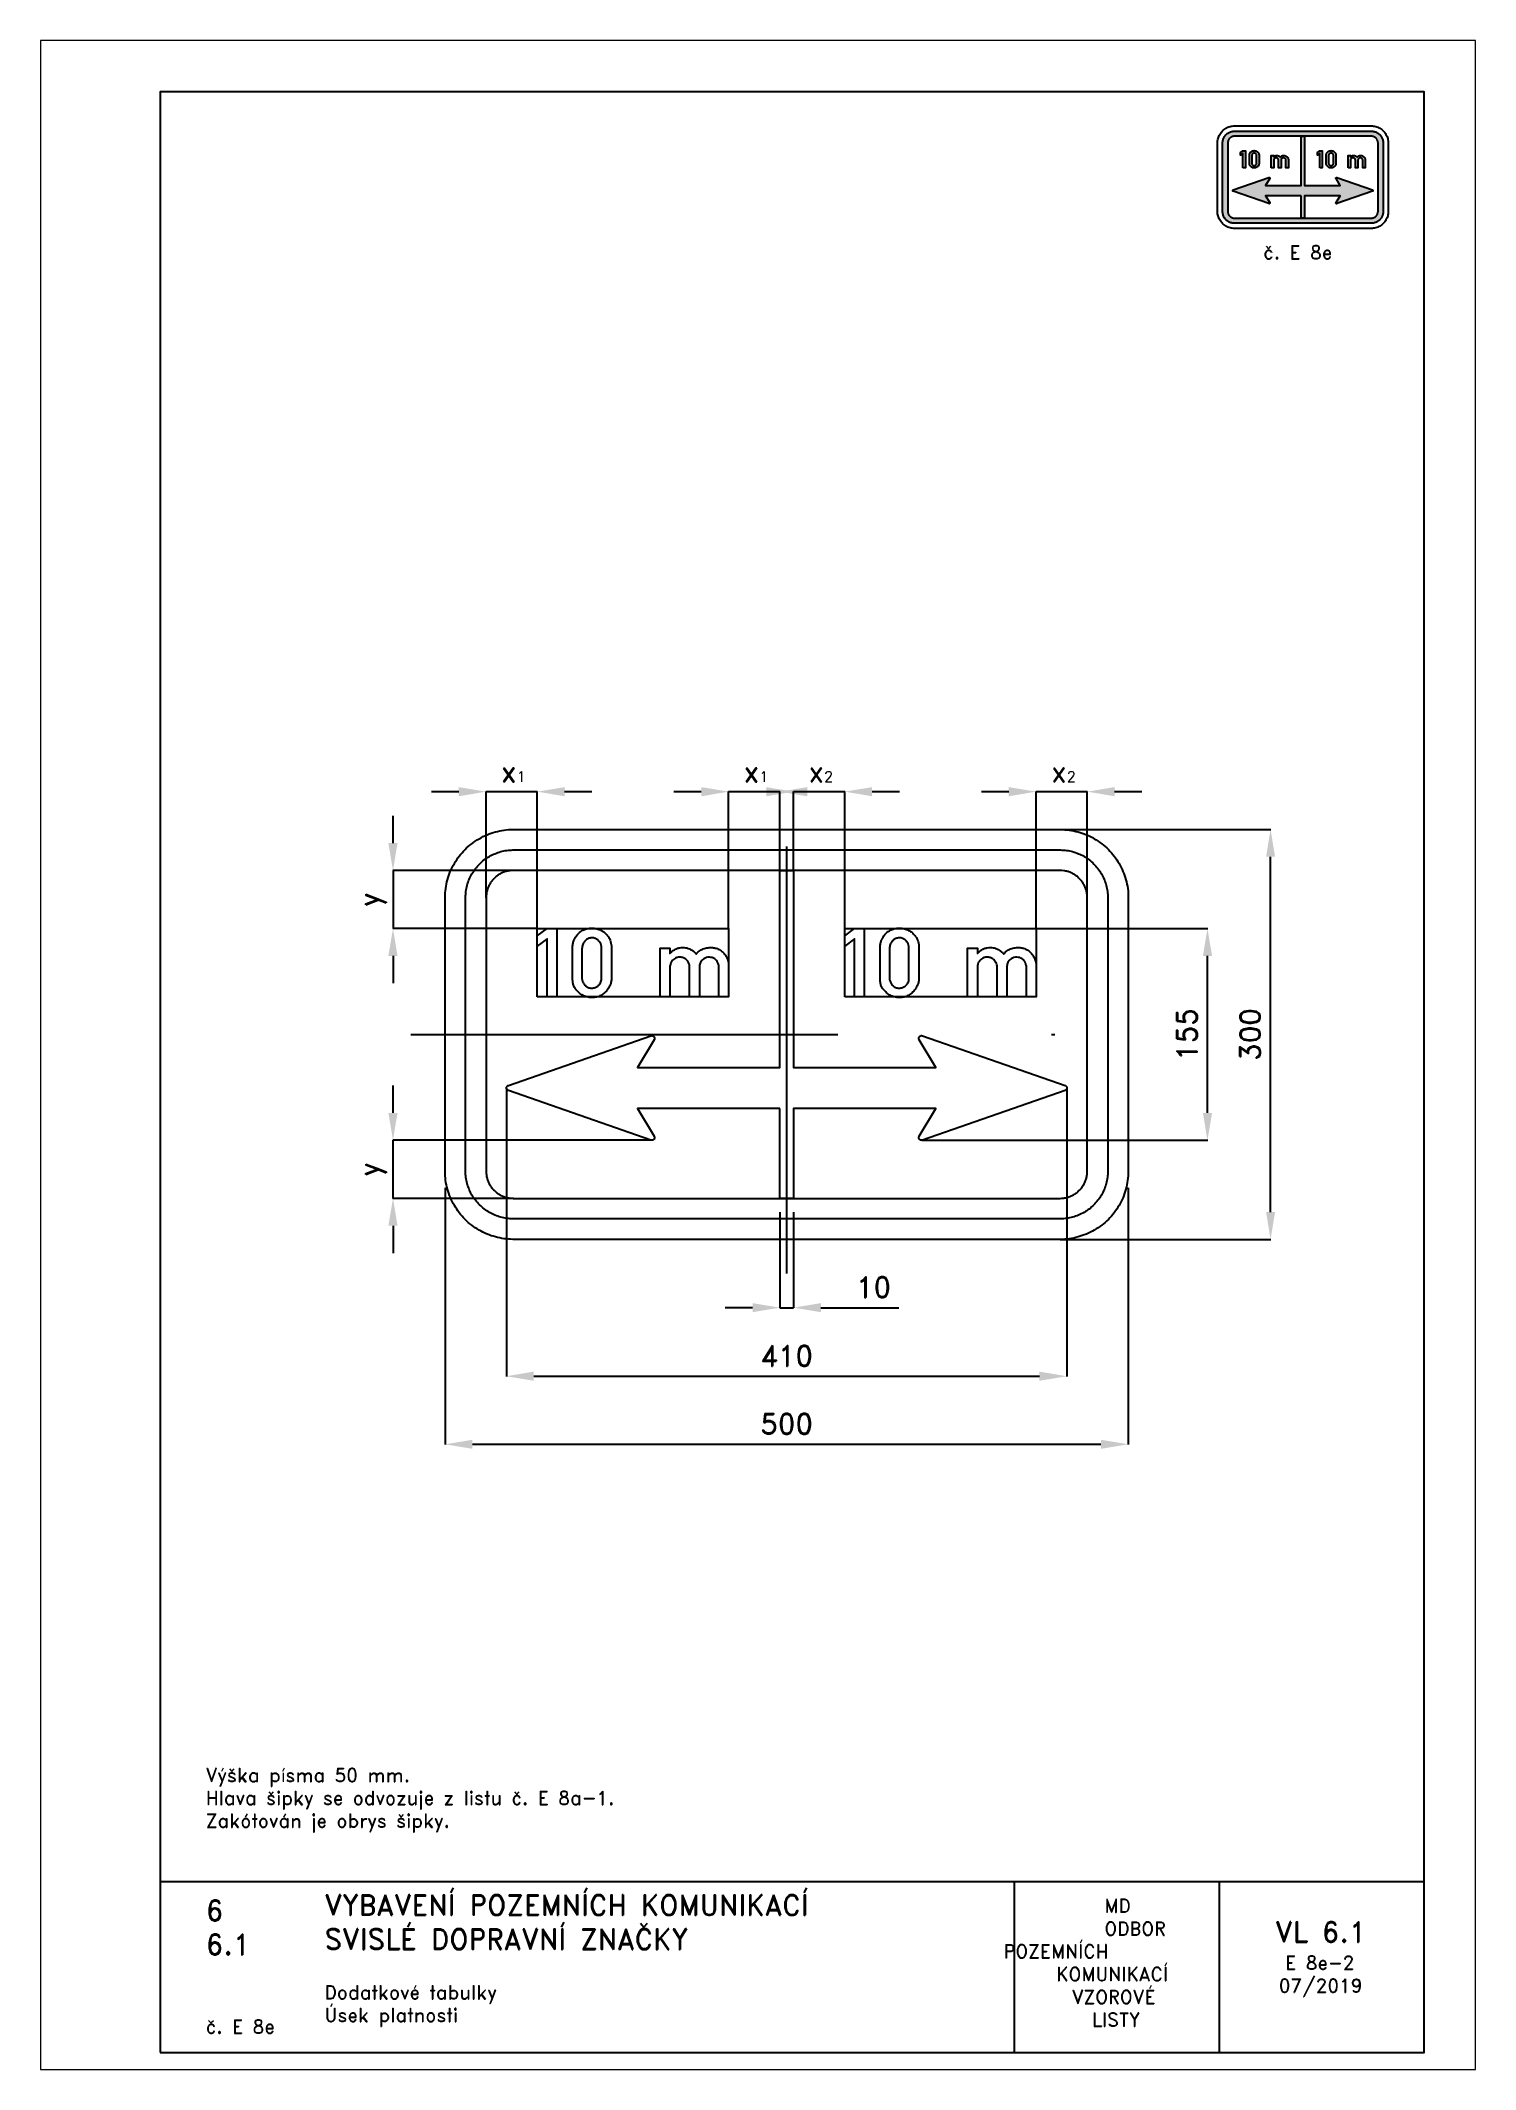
# Paper-space layout 'E 8e-2' of a CAD drawing. Header units: millimetres. Extents: x 0 to 210, y 0 to 297.
# The model-space entities are those that its viewports show. They can reach past a viewport. Long polylines and large blocks are cut down to what shows.
import ezdxf

# ---------------------------------------------------------------- set-up
doc = ezdxf.new("R2010")
doc.units = ezdxf.units.MM
doc.header["$LTSCALE"] = 5
doc.linetypes.add('ČERCHOVANÁX2', pattern=[2, 1, -0.5, 0, -0.5])
doc.linetypes.add('ČÁRKOVANÁX2', pattern=[1.5, 1, -0.5])
for name, color, linetype in [('Kóty', 2, 'Continuous'), ('Rozpiska', 7, 'Continuous'), ('Značka', 7, 'Continuous')]:
    doc.layers.add(name, color=color, linetype=linetype)
doc.layers.add('Rámeček', color=6, linetype='Continuous', plot=False)
doc.styles.get("Standard").update_dxf_attribs({"font": 'romand.shx', "height": 15})
doc.dimstyles.get("Standard").update_dxf_attribs({"dimtxt": 15, "dimasz": 20, "dimexe": 0.18, "dimexo": 0.0625, "dimgap": 7.5, "dimtad": 1, "dimdec": 0, "dimzin": 0, "dimdsep": 46, "dimtxsty": 'Standard', "dimcen": 0.09, "dimadec": 0, "dimazin": 0, "dimtfac": 1, "dimtdec": 0, "dimtofl": 0, "dimtmove": 0, "dimatfit": 3, "dimfxl": 1, "dimtolj": 1, "dimtzin": 0, "dimarcsym": 0})

psp = doc.layouts.new('E 8e-2')

# ---------------------------------------------------------------- texts
at = {"layer": 'Rozpiska', "color": 7, "attachment_point": 1}
for s, width, gutter_width, heights, insert, char_height in [('\\pi6.69048;č. E 8e', 25, 75, [0], (172.25, 267), 2), ('Výška písma 50 mm.\\PHlava šipky se odvozuje z listu č. E 8a-1.{\\H1.83333x; }\\PZakótován je obrys šipky.{\\H1.55556x; }', 166.2378, 100, [0], (24.17, 44.08), 2), ('6', 149.0422, 100, [0], (24.17, 24.77), 3), ('{\\C6;VYBAVENÍ POZEMNÍCH KOMUNIKACÍ\\P}SVISLÉ DOPRAVNÍ ZNAČKY{\\H1.34524x; }', 149.0422, 100, [0], (41.56, 25.56), 3), ('\\pi14.7414;{\\C6;MD\\P\\pi2.36044;}ODBOR POZEMNÍCH{\\H1.57143x; }\\P\\pi7.69378;KOMUNIKACÍ{\\H1.5x; }\\P\\pi9.97949;{\\C6;VZOROVÉ\\H1.47619x; \\H0.67742x;\\P\\pi12.93187;LISTY\\H1.26984x; }', 33.1018, 100, [0], (140.95, 24.95), 2), ('\\pi1.03113;{\\H1.5x;\\C6;VL 6.1\\P\\pi2.50729;\\H0.66667x;E 8e-2\\H1.66666x; \\H0.6x;\\P\\pi1.5549;07/2019\\H1.80159x; }', 16.0623, 100, [0], (179.66, 21.61), 2), ('6.1', 149.0422, 100, [0], (24.17, 19.78), 3), ('{\\C6;Dodatkové tabulky\\P}Úsek platnosti{\\H2.02381x; }', 149.0422, 100, [0], (41.56, 12.29), 2), ('{\\C6;č. E 8e}', 18.3305, 100, [2.67], (24.17, 7.28), 2)]:
    psp.add_mtext_dynamic_manual_height_columns(s, width=width, gutter_width=gutter_width, heights=heights, dxfattribs=dict(at, insert=insert, char_height=char_height))

msp = doc.modelspace()

# ---------------------------------------------------------------- texts
at = {"layer": 'Kóty', "char_height": 15, "attachment_point": 1}
for s, insert in [('x{\\H0.5x;1}', (-209.1, 275)), ('x{\\H0.5x;1}', (-31.5, 275)), ('x{\\H0.5x;2}', (15.9, 275)), ('x{\\H0.5x;2}', (193.5, 275))]:
    msp.add_mtext_dynamic_manual_height_columns(s, width=16.936, gutter_width=200, heights=[0], dxfattribs=dict(at, insert=insert))
at = {"layer": 'Kóty', "char_height": 15, "attachment_point": 5, "rotation": 90}
for insert in [(-303.1, 173.8), (-303.1, -23.7)]:
    msp.add_mtext('\\A1;y', dxfattribs=dict(at, insert=insert))

# ---------------------------------------------------------------- blocks, each defined once
blk = doc.blocks.new('*D0')
at = {"layer": 'Defpoints', "color": 0, "transparency": 16777216}
for p in [(-5, -55), (5, -55), (5, -125)]:
    blk.add_point(p, dxfattribs=at)
at = {"layer": 'Kóty', "color": 0, "lineweight": -2, "transparency": 16777216}
for p, q in [((-5, -55.1), (-5, -125.2)), ((5, -55.1), (5, -125.2)), ((-25, -125), (-45, -125)), ((25, -125), (82.1, -125))]:
    blk.add_line(p, q, dxfattribs=at)
at = {"layer": 'Kóty', "color": 0, "transparency": 16777216}
for points in [[(-25, -121.7), (-25, -128.3), (-5, -125)], [(25, -121.7), (25, -128.3), (5, -125)]]:
    blk.add_solid(points, dxfattribs=at)
at = {"layer": 'Kóty', "color": 0, "transparency": 16777216, "insert": (63.6, -110), "char_height": 15, "attachment_point": 5}
blk.add_mtext('\\A1;10', dxfattribs=at)
blk = doc.blocks.new('*D1')
at = {"layer": 'Defpoints', "color": 0, "transparency": 16777216}
for p in [(-250, -37.1), (250, -37.1), (250, -225)]:
    blk.add_point(p, dxfattribs=at)
at = {"layer": 'Kóty', "color": 0, "lineweight": -2, "transparency": 16777216}
for p, q in [((-250, -37.2), (-250, -225.2)), ((250, -37.2), (250, -225.2)), ((-230, -225), (230, -225))]:
    blk.add_line(p, q, dxfattribs=at)
at = {"layer": 'Kóty', "color": 0, "transparency": 16777216}
for points in [[(-230, -221.7), (-230, -228.3), (-250, -225)], [(230, -221.7), (230, -228.3), (250, -225)]]:
    blk.add_solid(points, dxfattribs=at)
at = {"layer": 'Kóty', "color": 0, "transparency": 16777216, "insert": (0, -210), "char_height": 15, "attachment_point": 5}
blk.add_mtext('\\A1;500', dxfattribs=at)
blk = doc.blocks.new('*D3')
at = {"layer": 'Defpoints', "color": 0, "transparency": 16777216}
for p in [(-205.1, 35.8), (205, 36), (205, -175.2)]:
    blk.add_point(p, dxfattribs=at)
at = {"layer": 'Kóty', "color": 0, "lineweight": -2, "transparency": 16777216}
for p, q in [((-205.1, 35.7), (-205.1, -175.4)), ((205, 36), (205, -175.4)), ((-185.1, -175.2), (185, -175.2))]:
    blk.add_line(p, q, dxfattribs=at)
at = {"layer": 'Kóty', "color": 0, "transparency": 16777216}
for points in [[(-185.1, -171.8), (-185.1, -178.5), (-205.1, -175.2)], [(185, -171.8), (185, -178.5), (205, -175.2)]]:
    blk.add_solid(points, dxfattribs=at)
at = {"layer": 'Kóty', "color": 0, "transparency": 16777216, "insert": (0, -160.2), "char_height": 15, "attachment_point": 5}
blk.add_mtext('\\A1;410', dxfattribs=at)
blk = doc.blocks.new('*D4')
at = {"layer": 'Defpoints', "color": 0, "transparency": 16777216}
for p in [(182.5, 152.5), (307.9, 152.5), (98.8, -2.5)]:
    blk.add_point(p, dxfattribs=at)
at = {"layer": 'Kóty', "color": 0, "lineweight": -2, "transparency": 16777216}
for p, q in [((182.6, 152.5), (308.1, 152.5)), ((307.9, 17.5), (307.9, 132.5)), ((98.8, -2.5), (308.1, -2.5))]:
    blk.add_line(p, q, dxfattribs=at)
at = {"layer": 'Kóty', "color": 0, "transparency": 16777216}
for points in [[(304.6, 132.5), (311.3, 132.5), (307.9, 152.5)], [(304.6, 17.5), (311.3, 17.5), (307.9, -2.5)]]:
    blk.add_solid(points, dxfattribs=at)
at = {"layer": 'Kóty', "color": 0, "transparency": 16777216, "insert": (292.9, 75), "char_height": 15, "attachment_point": 5, "rotation": 90}
blk.add_mtext('\\A1;155', dxfattribs=at)
blk = doc.blocks.new('*D5')
at = {"layer": 'Defpoints', "color": 0, "transparency": 16777216}
for p in [(199.2, 225), (354.1, 225), (200, -75)]:
    blk.add_point(p, dxfattribs=at)
at = {"layer": 'Kóty', "color": 0, "lineweight": -2, "transparency": 16777216}
for p, q in [((199.2, 225), (354.3, 225)), ((354.1, -55), (354.1, 205)), ((200.1, -75), (354.3, -75))]:
    blk.add_line(p, q, dxfattribs=at)
at = {"layer": 'Kóty', "color": 0, "transparency": 16777216}
for points in [[(350.8, 205), (357.4, 205), (354.1, 225)], [(350.8, -55), (357.4, -55), (354.1, -75)]]:
    blk.add_solid(points, dxfattribs=at)
at = {"layer": 'Kóty', "color": 0, "transparency": 16777216, "insert": (339.1, 75), "char_height": 15, "attachment_point": 5, "rotation": 90}
blk.add_mtext('\\A1;300', dxfattribs=at)

# ---------------------------------------------------------------- dimensions: what is measured, and where the dimension line sits
at = {"layer": 'Kóty'}
for base, p1, p2, picture, middle in [((354.1, 225), (200, -75), (199.2, 225), '*D5', (339.1, 75)), ((307.9, 152.5), (98.8, -2.5), (182.5, 152.5), '*D4', (292.9, 75))]:
    dim = msp.add_linear_dim(base=base, p1=p1, p2=p2, angle=90, dimstyle='Standard', dxfattribs=at)
    dim.commit()
    dim.dimension.update_dxf_attribs({"geometry": picture, "text_midpoint": middle})
for base, p1, p2, picture, middle in [((205, -175.2), (-205.1, 35.8), (205, 36), '*D3', (0, -160.2)), ((250, -225), (-250, -37.1), (250, -37.1), '*D1', (0, -210)), ((5, -125), (-5, -55), (5, -55), '*D0', (63.6, -110))]:
    dim = msp.add_linear_dim(base=base, p1=p1, p2=p2, dimstyle='Standard', dxfattribs=at)
    dim.commit()
    dim.dimension.update_dxf_attribs({"geometry": picture, "text_midpoint": middle})

# ---------------------------------------------------------------- linework, layer by layer
at = {"layer": 'Kóty'}
for p, q in [((-260, 252.7), (-240, 252.7)), ((-220, 175), (-220, 252.8)), ((-220, 252.7), (-182.5, 252.7)), ((-182.5, 152.5), (-182.5, 252.8)), ((-162.5, 252.7), (-142.5, 252.7)), ((-82.5, 252.7), (-62.5, 252.7)), ((-42.5, 152.5), (-42.5, 252.8)), ((-42.5, 252.7), (-5, 252.7)), ((-35, 252.7), (-15, 252.7)), ((-5, 195), (-5, 252.8)), ((5, 195), (5, 252.8)), ((5, 252.7), (42.5, 252.7)), ((15, 252.7), (35, 252.7)), ((42.5, 152.5), (42.5, 252.8)), ((62.5, 252.7), (82.5, 252.7)), ((142.5, 252.7), (162.5, 252.7)), ((182.5, 152.5), (182.5, 252.8)), ((182.5, 252.7), (220, 252.7)), ((220, 175.2), (220, 252.8)), ((240, 252.7), (260, 252.7)), ((-288.1, 215), (-288.1, 235)), ((-200, 195), (-288.3, 195)), ((-288.1, 195), (-288.1, 152.5)), ((-182.5, 152.5), (-288.3, 152.5)), ((-288.1, 132.5), (-288.1, 112.5)), ((-288.1, 17.6), (-288.1, 37.6)), ((-99.4, -2.4), (-288.3, -2.4)), ((-288.1, -45), (-288.1, -2.4)), ((-200, -45), (-288.3, -45)), ((-288.1, -65), (-288.1, -85))]:
    msp.add_line(p, q, dxfattribs=at)
msp.add_lwpolyline([(-5, -125), (5, -125)], dxfattribs=at)
for points in [[(-240, 256), (-240, 249.3), (-220, 252.7)], [(-162.5, 256), (-162.5, 249.3), (-182.5, 252.7)], [(-62.5, 256), (-62.5, 249.3), (-42.5, 252.7)], [(-15, 256), (-15, 249.3), (5, 252.7)], [(15, 256), (15, 249.3), (-5, 252.7)], [(62.5, 256), (62.5, 249.3), (42.5, 252.7)], [(162.5, 256), (162.5, 249.3), (182.5, 252.7)], [(240, 256), (240, 249.3), (220, 252.7)], [(-291.5, 215), (-284.8, 215), (-288.1, 195)], [(-291.5, 132.5), (-284.8, 132.5), (-288.1, 152.5)], [(-291.5, 17.6), (-284.8, 17.6), (-288.1, -2.4)], [(-291.5, -65), (-284.8, -65), (-288.1, -45)]]:
    msp.add_solid(points, dxfattribs=at)
at = {"layer": 'Značka', "color": 6, "linetype": 'ČERCHOVANÁX2', "ltscale": 2.5}
for points in [[(0, -100), (0, 250)], [(-275, 75), (275, 75)]]:
    msp.add_lwpolyline(points, dxfattribs=at)
at = {"layer": 'Značka', "color": 5}
for points in [[(-200, -75), (-200.2, -75), (-200.4, -75, -0.03218), (-206.8, -74.5, -0.035443), (-213.2, -73.2, -0.036267), (-219.3, -71.2, -0.03442), (-225.1, -68.2, -0.033722), (-230.5, -64.6, -0.034085), (-235.4, -60.4, -0.034209), (-239.6, -55.5, -0.034229), (-243.2, -50.1, -0.034044), (-246.1, -44.3, -0.033412), (-248.2, -38.2, -0.034127), (-249.6, -31.8, -0.036745), (-250, -25.4), (-250, -25.2), (-250, -25), (-250, 175), (-250, 175.2), (-250, 175.4, -0.03218), (-249.5, 181.8, -0.035443), (-248.2, 188.2, -0.036267), (-246.2, 194.3, -0.034422), (-243.2, 200.1, -0.033722), (-239.6, 205.5, -0.034087), (-235.4, 210.4, -0.034208), (-230.5, 214.6, -0.034231), (-225.1, 218.2, -0.034039), (-219.3, 221.1, -0.033412), (-213.2, 223.2, -0.034124), (-206.8, 224.6, -0.036741), (-200.4, 225), (-200.2, 225), (-200, 225), (200, 225), (200.2, 225), (200.4, 225, -0.032179), (206.8, 224.5, -0.035442), (213.2, 223.2, -0.036264), (219.3, 221.2, -0.034416), (225.1, 218.2, -0.033719), (230.5, 214.6, -0.034088), (235.4, 210.4, -0.034205), (239.6, 205.5, -0.034231), (243.2, 200.1, -0.034041), (246.1, 194.3, -0.033413), (248.2, 188.2, -0.034124), (249.6, 181.8, -0.036741), (250, 175.4), (250, 175.2), (250, 175), (250, -25), (250, -25.2), (250, -25.4, -0.032179), (249.5, -31.8, -0.035442), (248.2, -38.2, -0.036264), (246.2, -44.3, -0.034415), (243.2, -50.1, -0.033719), (239.6, -55.5, -0.034086), (235.4, -60.4, -0.034205), (230.5, -64.6, -0.03423), (225.1, -68.2, -0.034046), (219.3, -71.1, -0.033413), (213.2, -73.2, -0.034127), (206.8, -74.6, -0.036745), (200.4, -75), (200.2, -75), (200, -75), (-200, -75)], [(-200, -60), (-200.1, -60), (-200.3, -60, -0.03218), (-204.8, -59.7, -0.035443), (-209.2, -58.8, -0.036267), (-213.5, -57.3, -0.034421), (-217.6, -55.3, -0.033721), (-221.4, -52.7, -0.034085), (-224.7, -49.7, -0.034209), (-227.8, -46.4, -0.034229), (-230.3, -42.6, -0.034044), (-232.3, -38.5, -0.033412), (-233.8, -34.2, -0.034127), (-234.7, -29.8, -0.036745), (-235, -25.3), (-235, -25.1), (-235, -25), (-235, 175), (-235, 175.1), (-235, 175.3, -0.032181), (-234.7, 179.8, -0.035442), (-233.8, 184.2, -0.036269), (-232.3, 188.5, -0.034425), (-230.3, 192.6, -0.033726), (-227.7, 196.4, -0.03408), (-224.7, 199.7, -0.034207), (-221.4, 202.8, -0.03422), (-217.6, 205.3, -0.034045), (-213.5, 207.3, -0.03341), (-209.2, 208.8, -0.034129), (-204.8, 209.7, -0.036744), (-200.3, 210), (-200.1, 210), (-200, 210), (200, 210), (200.1, 210), (200.3, 210, -0.032179), (204.8, 209.7, -0.035441), (209.2, 208.8, -0.036271), (213.5, 207.3, -0.034422), (217.6, 205.3, -0.033719), (221.4, 202.8, -0.034074), (224.7, 199.7, -0.034205), (227.8, 196.4, -0.034219), (230.3, 192.6, -0.034043), (232.3, 188.5, -0.033408), (233.8, 184.2, -0.03413), (234.7, 179.8, -0.036744), (235, 175.3), (235, 175.1), (235, 175), (235, -25), (235, -25.1), (235, -25.3, -0.032179), (234.7, -29.8, -0.035442), (233.8, -34.2, -0.036269), (232.3, -38.5, -0.034418), (230.3, -42.6, -0.033714), (227.8, -46.4, -0.034079), (224.7, -49.7, -0.034207), (221.4, -52.8, -0.034228), (217.6, -55.3, -0.034043), (213.5, -57.3, -0.03341), (209.2, -58.8, -0.034128), (204.8, -59.7, -0.036745), (200.3, -60), (200.1, -60), (200, -60), (-200, -60)], [(-200, -45), (200, -45), (200.1, -45), (200.2, -45, 0.032179), (202.7, -44.8, 0.035444), (205.3, -44.3, 0.036265), (207.7, -43.5, 0.034417), (210, -42.3, 0.033718), (212.2, -40.9, 0.03408), (214.1, -39.1, 0.034213), (215.9, -37.2, 0.034222), (217.3, -35, 0.034048), (218.5, -32.7, 0.033405), (219.3, -30.3, 0.034129), (219.8, -27.7, 0.036741), (220, -25.2), (220, -25.1), (220, -25), (220, 175), (220, 175.1), (220, 175.2, 0.032179), (219.8, 177.7, 0.035443), (219.3, 180.3, 0.036259), (218.5, 182.7, 0.034409), (217.3, 185, 0.033719), (215.9, 187.2, 0.034073), (214.1, 189.1, 0.034214), (212.2, 190.9, 0.034226), (210, 192.3, 0.03405), (207.7, 193.5, 0.033407), (205.3, 194.3, 0.034128), (202.7, 194.8, 0.036741), (200.2, 195), (200.1, 195), (200, 195), (-200, 195), (-200.1, 195), (-200.2, 195, 0.032179), (-202.7, 194.8, 0.035442), (-205.3, 194.3, 0.036259), (-207.7, 193.5, 0.034414), (-210, 192.3, 0.03372), (-212.2, 190.9, 0.034079), (-214.1, 189.1, 0.03421), (-215.9, 187.2, 0.034232), (-217.3, 185, 0.034046), (-218.5, 182.7, 0.033413), (-219.3, 180.3, 0.034126), (-219.8, 177.7, 0.036744), (-220, 175.2), (-220, 175.1), (-220, 175), (-220, -25), (-220, -25.1), (-220, -25.2, 0.032179), (-219.8, -27.7, 0.035443), (-219.3, -30.3, 0.036265), (-218.5, -32.7, 0.034421), (-217.3, -35, 0.033719), (-215.9, -37.2, 0.034086), (-214.1, -39.1, 0.034208), (-212.2, -40.9, 0.034229), (-210, -42.3, 0.034044), (-207.7, -43.5, 0.033412), (-205.3, -44.3, 0.034128), (-202.7, -44.8, 0.036744), (-200.2, -45), (-200.1, -45), (-200, -45)], [(-5, 20.8), (-22.9, 20.8), (-48.9, 20.8), (-99, 20.8), (-109.1, 20.8), (-97, 0.5), (-96.9, 0.4), (-96.9, 0.3, -0.052118), (-96.8, 0, -0.052286), (-96.7, -0.4, -0.065017), (-96.7, -0.9, -0.064973), (-96.9, -1.4, -0.06486), (-97.1, -1.8, -0.064737), (-97.5, -2.1, -0.064362), (-97.9, -2.4, -0.063176), (-98.4, -2.5, -0.05229), (-98.8, -2.5, -0.057037), (-99.2, -2.5), (-99.3, -2.4), (-99.4, -2.4), (-203.7, 33.9), (-203.8, 33.9), (-203.9, 34, -0.052666), (-204.2, 34.2, -0.052816), (-204.5, 34.4, -0.065722), (-204.8, 34.8, -0.065667), (-205, 35.3, -0.06554), (-205.1, 35.8, -0.065399), (-205, 36.3, -0.065047), (-204.8, 36.7, -0.063852), (-204.5, 37.1, -0.052849), (-204.2, 37.4, -0.057634), (-203.9, 37.6), (-203.8, 37.6), (-203.7, 37.7), (-99.4, 74), (-99.3, 74), (-99.2, 74, -0.052189), (-98.8, 74.1, -0.052278), (-98.4, 74.1, -0.065012), (-97.9, 73.9, -0.064993), (-97.5, 73.7, -0.064873), (-97.1, 73.3, -0.064755), (-96.9, 72.9, -0.064342), (-96.7, 72.5, -0.06318), (-96.7, 72, -0.052278), (-96.8, 71.6, -0.057016), (-96.9, 71.2), (-96.9, 71.1), (-97, 71), (-109.1, 50.8), (-99, 50.8), (-48.9, 50.8), (-5, 50.8), (-5, 195), (5, 195), (5, 50.8), (30.9, 50.8), (99, 50.8), (109.1, 50.8), (97, 71), (96.9, 71.1), (96.9, 71.2), (96.8, 71.6), (96.7, 72, -0.065015), (96.7, 72.5, -0.065062), (96.9, 72.9, -0.064906), (97.1, 73.3, -0.064717), (97.5, 73.7, -0.064371), (97.9, 73.9, -0.063197), (98.4, 74.1, -0.052286), (98.8, 74.1, -0.057056), (99.2, 74), (99.3, 74), (99.4, 74), (203.7, 37.7), (203.8, 37.6), (203.9, 37.6, -0.052707), (204.2, 37.4), (204.5, 37.1, -0.065743), (204.8, 36.7), (205, 36.3), (205.1, 35.8), (205, 35.3), (204.8, 34.8, -0.063901), (204.5, 34.4), (204.2, 34.2, -0.057624), (203.9, 34), (203.8, 33.9), (203.7, 33.9), (99.4, -2.4), (99.3, -2.4), (99.2, -2.5, -0.052162), (98.8, -2.5, -0.052254), (98.4, -2.5, -0.065038), (97.9, -2.4, -0.06498), (97.5, -2.1, -0.064896), (97.1, -1.8, -0.064718), (96.9, -1.4, -0.064401), (96.7, -0.9, -0.063148), (96.7, -0.4), (96.8, 0), (96.9, 0.3), (96.9, 0.4), (97, 0.5), (109.1, 20.8), (99, 20.8), (30.9, 20.8), (5, 20.8), (5, -45), (-5, -45), (-5, 20.8)], [(-156.7, 138), (-156.7, 138.5, -0.005945), (-156.7, 138.9, -0.049016), (-156.3, 141.7, -0.049991), (-155.5, 144.3, -0.079536), (-153.2, 148.1, -0.089086), (-149.8, 150.9, -0.059791), (-147.2, 152.1, -0.052013), (-144.4, 152.7, -0.062018), (-140.8, 152.7, -0.064502), (-137.3, 151.8, -0.05544), (-134.5, 150.4, -0.055488), (-132.2, 148.5, -0.051116), (-130.5, 146.4, -0.054895), (-129.2, 144, -0.045229), (-128.6, 141.9, -0.045981), (-128.3, 139.8, -0.012306), (-128.3, 139.1, -0.004118), (-128.3, 138.3), (-128.3, 116.5), (-128.3, 116.1, -0.006897), (-128.3, 115.6, -0.05178), (-128.6, 113, -0.049693), (-129.5, 110.6, -0.066795), (-131.4, 107.4, -0.065907), (-134, 104.9, -0.061098), (-136.8, 103.2, -0.064143), (-139.9, 102.2, -0.069659), (-143.6, 102, -0.067452), (-147.1, 102.8, -0.056808), (-150, 104.1, -0.049589), (-152.5, 106.1, -0.048056), (-154.4, 108.1, -0.065883), (-155.8, 110.6, -0.054769), (-156.4, 112.8, -0.042361), (-156.7, 115, -0.009261), (-156.7, 115.8, -0.003091), (-156.7, 116.5), (-156.7, 138)], [(68.3, 138), (68.3, 138.5), (68.3, 138.9, -0.049016), (68.7, 141.7, -0.049999), (69.5, 144.3, -0.079542), (71.8, 148.1, -0.089084), (75.2, 150.9, -0.059791), (77.8, 152.1, -0.052014), (80.6, 152.7, -0.062018), (84.2, 152.7, -0.064498), (87.7, 151.8, -0.05544), (90.5, 150.4, -0.055479), (92.8, 148.5, -0.051112), (94.5, 146.4, -0.054895), (95.8, 144, -0.045222), (96.4, 141.9, -0.045988), (96.7, 139.8), (96.7, 139.1), (96.7, 138.3), (96.7, 116.5), (96.7, 116.1), (96.7, 115.6, -0.051775), (96.4, 113, -0.049704), (95.5, 110.6, -0.066795), (93.6, 107.4, -0.065912), (91, 104.9, -0.061098), (88.2, 103.2, -0.064143), (85.1, 102.2, -0.06966), (81.4, 102, -0.067452), (77.9, 102.8, -0.056808), (75, 104.1, -0.049589), (72.5, 106.1, -0.048054), (70.6, 108.1, -0.065885), (69.2, 110.6, -0.054773), (68.6, 112.8, -0.042354), (68.3, 115), (68.3, 115.8), (68.3, 116.5), (68.3, 138)], [(-149.8, 138), (-149.8, 116.5), (-149.8, 116.2, 0.009644), (-149.8, 115.9, 0.07387), (-149.4, 114.1, 0.059515), (-148.6, 112.3, 0.070729), (-147.2, 110.6, 0.094584), (-145.3, 109.4, 0.108403), (-142.8, 108.9, 0.087548), (-140.2, 109.4, 0.078154), (-138.2, 110.4, 0.088166), (-136.7, 112.1, 0.061773), (-135.9, 113.4, 0.061189), (-135.6, 114.9, 0.025187), (-135.5, 115.7, 0.008384), (-135.5, 116.5), (-135.5, 138, 0.00549), (-135.5, 138.7, 0.016507), (-135.6, 139.4, 0.058321), (-136.1, 141.2, 0.064724), (-137, 142.8, 0.088092), (-138.7, 144.5, 0.097895), (-140.8, 145.5, 0.099843), (-143.3, 145.6, 0.088276), (-145.6, 144.9, 0.074166), (-147.3, 143.7, 0.075676), (-148.6, 142.1, 0.052596), (-149.3, 140.8, 0.046075), (-149.6, 139.3, 0.014329), (-149.7, 138.7, 0.004792), (-149.8, 138)], [(-92.6, 102.5), (-92.6, 138.2), (-85.4, 138.2), (-85.4, 134.3), (-85, 134.7, -0.009556), (-84.6, 135.1, -0.053803), (-82.7, 136.7, -0.054634), (-80.4, 137.8, -0.049774), (-78.3, 138.5, -0.049913), (-76, 138.7, -0.044604), (-74, 138.5, -0.045341), (-72.1, 138, -0.041519), (-70.3, 137.2, -0.034764), (-68.7, 136.2, -0.023455), (-67.8, 135.5, -0.033496), (-67, 134.7, -0.015017), (-66.6, 134.2), (-66.2, 133.8, -0.003824), (-65.8, 134.3, -0.011394), (-65.4, 134.8, -0.072057), (-62.7, 136.8, -0.066461), (-59.5, 138.1, -0.035528), (-57.8, 138.5, -0.035842), (-56, 138.7, -0.050522), (-53.5, 138.5, -0.049654), (-51, 137.8, -0.068285), (-47.9, 136.1, -0.073295), (-45.3, 133.6, -0.056855), (-43.9, 131.3, -0.048832), (-42.9, 128.6, -0.019154), (-42.7, 127.7, -0.024998), (-42.5, 126.7, -0.009364), (-42.5, 126.3), (-42.5, 125.8), (-42.5, 102.5), (-49.6, 102.5), (-49.6, 124.4), (-49.6, 124.7), (-49.6, 124.9, 0.050216), (-49.9, 126.3, 0.05089), (-50.4, 127.5, 0.067725), (-51.4, 129.1, 0.066941), (-52.7, 130.3, 0.073519), (-54.5, 131.2, 0.074321), (-56.5, 131.5, 0.080733), (-58.7, 131.3, 0.080661), (-60.7, 130.4, 0.070503), (-62.1, 129.2, 0.075393), (-63.1, 127.7, 0.050738), (-63.6, 126.4, 0.032961), (-63.9, 125.1), (-63.9, 124.9), (-63.9, 124.7), (-63.9, 102.5), (-71.1, 102.5), (-71.1, 124.5), (-71.1, 124.8, 0.009773), (-71.1, 125.1, 0.073754), (-71.5, 126.9, 0.069016), (-72.4, 128.5, 0.074723), (-73.8, 130, 0.073772), (-75.6, 131, 0.089057), (-78, 131.5, 0.093657), (-80.5, 131.2, 0.073305), (-82.2, 130.4, 0.071139), (-83.6, 129.2, 0.077001), (-84.8, 127.4, 0.077986), (-85.3, 125.3, 0.008065), (-85.4, 125.1), (-85.4, 124.8), (-85.4, 102.5), (-92.6, 102.5)], [(75.2, 138), (75.2, 116.5), (75.2, 116.2), (75.2, 115.9, 0.07385), (75.6, 114.1, 0.059521), (76.4, 112.3, 0.070727), (77.8, 110.6, 0.094586), (79.7, 109.4, 0.108403), (82.2, 108.9, 0.087548), (84.8, 109.4, 0.078149), (86.8, 110.4, 0.088164), (88.3, 112.1, 0.061772), (89.1, 113.4, 0.061189), (89.4, 114.9, 0.025121), (89.5, 115.7), (89.5, 116.5), (89.5, 138), (89.5, 138.7), (89.4, 139.4, 0.058313), (88.9, 141.2, 0.064713), (88, 142.8, 0.088093), (86.3, 144.5, 0.097895), (84.2, 145.5, 0.099843), (81.7, 145.6, 0.088279), (79.4, 144.9, 0.074171), (77.7, 143.7, 0.075676), (76.4, 142.1, 0.052601), (75.7, 140.8, 0.046075), (75.4, 139.3), (75.3, 138.7), (75.2, 138)], [(132.4, 102.5), (132.4, 138.2), (139.6, 138.2), (139.6, 134.3), (140, 134.7), (140.4, 135.1, -0.053803), (142.3, 136.7, -0.054635), (144.6, 137.8, -0.049774), (146.7, 138.5, -0.049913), (149, 138.7, -0.044604), (151, 138.5, -0.045343), (152.9, 138, -0.041532), (154.7, 137.2, -0.03478), (156.3, 136.2, -0.023471), (157.2, 135.5, -0.033515), (158, 134.7), (158.4, 134.2), (158.8, 133.8), (159.2, 134.3), (159.6, 134.8, -0.072054), (162.3, 136.8, -0.066461), (165.5, 138.1, -0.035526), (167.2, 138.5, -0.035843), (169, 138.7, -0.050521), (171.5, 138.5, -0.049651), (174, 137.8, -0.06829), (177.1, 136.1, -0.073295), (179.7, 133.6, -0.056855), (181.1, 131.3, -0.048842), (182.1, 128.6), (182.3, 127.7), (182.5, 126.7), (182.5, 126.3), (182.5, 125.8), (182.5, 102.5), (175.4, 102.5), (175.4, 124.4), (175.4, 124.7), (175.4, 124.9, 0.050205), (175.1, 126.3, 0.050911), (174.6, 127.5, 0.06771), (173.6, 129.1, 0.066935), (172.3, 130.3, 0.073525), (170.5, 131.2, 0.074325), (168.5, 131.5, 0.080733), (166.3, 131.3, 0.080667), (164.3, 130.4, 0.070497), (162.9, 129.2, 0.075379), (161.9, 127.7, 0.050759), (161.4, 126.4, 0.032983), (161.1, 125.1), (161.1, 124.9), (161.1, 124.7), (161.1, 102.5), (153.9, 102.5), (153.9, 124.5), (153.9, 124.8), (153.9, 125.1, 0.073754), (153.5, 126.9, 0.069009), (152.6, 128.5, 0.074722), (151.2, 130, 0.073766), (149.4, 131, 0.089053), (147, 131.5, 0.093658), (144.5, 131.2, 0.073309), (142.8, 130.4, 0.071138), (141.4, 129.2, 0.076996), (140.2, 127.4, 0.077979), (139.7, 125.3), (139.6, 125.1), (139.6, 124.8), (139.6, 102.5), (132.4, 102.5)]]:
    msp.add_lwpolyline(points, format="xyb", dxfattribs=at)
for points in [[(-175.4, 102.5), (-175.4, 144.9), (-182.5, 139.6), (-182.5, 147.2), (-175.4, 152.5), (-168.3, 152.5), (-168.3, 102.5), (-175.4, 102.5)], [(49.6, 102.5), (49.6, 144.9), (42.5, 139.6), (42.5, 147.2), (49.6, 152.5), (56.7, 152.5), (56.7, 102.5), (49.6, 102.5)]]:
    msp.add_lwpolyline(points, dxfattribs=at)
at = {"layer": 'Značka', "color": 6, "linetype": 'ČÁRKOVANÁX2', "ltscale": 1.25}
for points in [[(-182.5, 102.4), (-182.5, 152.5), (-42.5, 152.5), (-42.5, 102.5), (-182.5, 102.4)], [(42.5, 102.4), (42.5, 152.5), (182.5, 152.5), (182.5, 102.5), (42.5, 102.4)]]:
    msp.add_lwpolyline(points, dxfattribs=at)

msp.set_redraw_order([(e.dxf.handle, doc.entitydb.next_handle()) for e in msp.query("TEXT MTEXT ATTDEF DIMENSION ARC_DIMENSION")])  # texts and dimensions are drawn at this point

# ---------------------------------------------------------------- hatches: boundary and pattern name
at = {"layer": 'Značka'}
h = psp.add_hatch(color=249, dxfattribs=at)
h.dxf.hatch_style = 1
edge = h.paths.add_edge_path(flags=0)
edge.add_line((180.12, 278.38), (180.12, 280.16))
edge.add_line((180.12, 280.16), (180.48, 280.16))
edge.add_line((180.48, 280.16), (180.48, 279.96))
edge.add_line((180.48, 279.96), (180.5, 279.98))
edge.add_arc((181.06, 279.47), 0.764, 135.5693, 137.7593, ccw=False)
edge.add_arc((180.94, 279.59), 0.587, 123.0403, 135.3593, ccw=False)
edge.add_arc((180.93, 279.6), 0.58, 110.5842, 123.0929, ccw=False)
edge.add_arc((180.94, 279.62), 0.566, 100.866, 112.264, ccw=False)
edge.add_arc((180.94, 279.62), 0.563, 89.475, 100.9046, ccw=False)
edge.add_arc((180.95, 279.62), 0.561, 80.3594, 90.575, ccw=False)
edge.add_arc((180.96, 279.63), 0.551, 70.0263, 80.4106, ccw=False)
edge.add_arc((180.95, 279.6), 0.584, 61.3396, 70.8496, ccw=False)
edge.add_arc((180.9, 279.5), 0.699, 53.359, 61.323, ccw=False)
edge.add_arc((180.96, 279.56), 0.61, 48.9895, 54.364, ccw=False)
edge.add_arc((181.08, 279.7), 0.425, 41.3056, 48.9794, ccw=False)
edge.add_arc((181.03, 279.66), 0.492, 38.1967, 41.638, ccw=False)
edge.add_line((181.42, 279.96), (181.44, 279.94))
edge.add_arc((183.09, 278.56), 2.15, 139.3101, 140.1865, ccw=False)
edge.add_arc((182.01, 279.49), 0.721, 136.6553, 139.2665, ccw=False)
edge.add_arc((181.91, 279.58), 0.593, 119.814, 136.2997, ccw=False)
edge.add_arc((181.94, 279.53), 0.646, 104.7599, 119.9694, ccw=False)
edge.add_arc((181.96, 279.55), 0.631, 98.7334, 106.8723, ccw=False)
edge.add_arc((181.95, 279.56), 0.622, 90.5673, 98.7782, ccw=False)
edge.add_arc((181.96, 279.55), 0.635, 79.5578, 91.1267, ccw=False)
edge.add_arc((181.96, 279.53), 0.651, 68.2411, 79.6117, ccw=False)
edge.add_arc((181.97, 279.53), 0.653, 53.8525, 69.4781, ccw=False)
edge.add_arc((182, 279.56), 0.606, 37.1894, 53.9574, ccw=False)
edge.add_arc((182, 279.55), 0.614, 25.8289, 38.8451, ccw=False)
edge.add_arc((181.91, 279.5), 0.714, 14.6733, 25.8558, ccw=False)
edge.add_arc((181.98, 279.51), 0.645, 11.4478, 15.837, ccw=False)
edge.add_arc((182.13, 279.54), 0.492, 5.7359, 11.464, ccw=False)
edge.add_arc((182.04, 279.53), 0.589, 3.7337, 5.8798, ccw=False)
edge.add_line((182.63, 279.56), (182.63, 279.54))
edge.add_line((182.63, 279.54), (182.63, 278.38))
edge.add_line((182.63, 278.38), (182.27, 278.38))
edge.add_line((182.27, 278.38), (182.27, 279.47))
edge.add_line((182.27, 279.47), (182.27, 279.48))
edge.add_line((182.27, 279.48), (182.27, 279.5))
edge.add_arc((181.93, 279.47), 0.338, 3.7754, 15.2744)
edge.add_arc((181.93, 279.48), 0.335, 15.2473, 26.9003)
edge.add_arc((181.93, 279.48), 0.337, 25.3464, 40.8441)
edge.add_arc((181.92, 279.48), 0.341, 40.8142, 56.133)
edge.add_arc((181.91, 279.48), 0.344, 54.3751, 71.1941)
edge.add_arc((181.91, 279.49), 0.34, 71.1, 88.1018)
edge.add_arc((181.91, 279.49), 0.341, 86.4663, 104.9288)
edge.add_arc((181.9, 279.49), 0.342, 104.8163, 123.2626)
edge.add_arc((181.89, 279.49), 0.333, 121.3901, 137.5214)
edge.add_arc((181.87, 279.5), 0.308, 137.3858, 154.632)
edge.add_arc((181.9, 279.48), 0.342, 153.5281, 165.1465)
edge.add_arc((182.08, 279.44), 0.525, 165.0931, 172.6445)
edge.add_line((181.56, 279.5), (181.55, 279.49))
edge.add_line((181.55, 279.49), (181.55, 279.48))
edge.add_line((181.55, 279.48), (181.55, 278.38))
edge.add_line((181.55, 278.38), (181.2, 278.38))
edge.add_line((181.2, 278.38), (181.2, 279.48))
edge.add_line((181.2, 279.48), (181.19, 279.49))
edge.add_arc((180.81, 279.48), 0.383, 2.1342, 4.374)
edge.add_arc((180.88, 279.48), 0.312, 4.6754, 21.5481)
edge.add_arc((180.86, 279.47), 0.337, 21.4229, 37.2151)
edge.add_arc((180.85, 279.48), 0.339, 34.9638, 52.0573)
edge.add_arc((180.85, 279.48), 0.344, 52.0599, 68.9367)
edge.add_arc((180.83, 279.47), 0.356, 67.1645, 87.5213)
edge.add_arc((180.83, 279.49), 0.338, 87.274, 108.6761)
edge.add_arc((180.81, 279.5), 0.32, 106.5484, 123.3187)
edge.add_arc((180.82, 279.49), 0.331, 123.2895, 139.5659)
edge.add_arc((180.83, 279.48), 0.347, 138.2206, 155.8333)
edge.add_arc((180.82, 279.48), 0.34, 155.6476, 173.4846)
edge.add_arc((180.9, 279.46), 0.423, 171.9248, 173.7731)
edge.add_line((180.48, 279.5), (180.48, 279.49))
edge.add_line((180.48, 279.49), (180.48, 278.38))
edge.add_line((180.48, 278.38), (180.12, 278.38))
edge = h.paths.add_edge_path(flags=0)
edge.add_line((176.92, 280.15), (176.92, 280.17))
edge.add_arc((177.86, 280.18), 0.942, 178.8711, 180.2337, ccw=False)
edge.add_arc((177.62, 280.18), 0.704, 167.5693, 178.794, ccw=False)
edge.add_arc((177.61, 280.18), 0.697, 156.1236, 167.5711, ccw=False)
edge.add_arc((177.62, 280.2), 0.698, 139.5685, 157.7586, ccw=False)
edge.add_arc((177.56, 280.25), 0.62, 119.4482, 139.8114, ccw=False)
edge.add_arc((177.57, 280.28), 0.597, 108.002, 121.6889, ccw=False)
edge.add_arc((177.6, 280.2), 0.688, 96.0951, 108.0048, ccw=False)
edge.add_arc((177.62, 280.15), 0.737, 82.9811, 97.1763, ccw=False)
edge.add_arc((177.63, 280.18), 0.707, 68.2653, 83.0275, ccw=False)
edge.add_arc((177.65, 280.19), 0.688, 57.0801, 69.773, ccw=False)
edge.add_arc((177.65, 280.19), 0.688, 44.409, 57.1129, ccw=False)
edge.add_arc((177.68, 280.2), 0.664, 33.8855, 45.5901, ccw=False)
edge.add_arc((177.72, 280.22), 0.617, 21.3716, 33.94, ccw=False)
edge.add_arc((177.74, 280.22), 0.596, 12.1016, 22.4602, ccw=False)
edge.add_arc((177.75, 280.22), 0.584, 1.6209, 12.1517, ccw=False)
edge.add_arc((177.58, 280.21), 0.757, -0.4873, 2.3329, ccw=False)
edge.add_arc((176.07, 280.22), 2.26, 358.6053, 359.5491, ccw=False)
edge.add_line((178.33, 280.17), (178.33, 279.08))
edge.add_line((178.33, 279.08), (178.34, 279.05))
edge.add_arc((177.52, 279.05), 0.812, -1.3019, 0.2788, ccw=False)
edge.add_arc((177.7, 279.05), 0.632, 346.6611, 358.5177, ccw=False)
edge.add_arc((177.67, 279.05), 0.663, 335.3173, 346.6968, ccw=False)
edge.add_arc((177.65, 279.05), 0.684, 321.6012, 336.8869, ccw=False)
edge.add_arc((177.64, 279.05), 0.694, 306.5693, 321.6522, ccw=False)
edge.add_arc((177.63, 279.03), 0.678, 294.4056, 308.391, ccw=False)
edge.add_arc((177.64, 279), 0.645, 279.7369, 294.4174, ccw=False)
edge.add_arc((177.63, 279), 0.655, 265.0773, 281.0163, ccw=False)
edge.add_arc((177.63, 279.02), 0.675, 249.7483, 265.1838, ccw=False)
edge.add_arc((177.62, 279.05), 0.698, 238.1649, 251.1703, ccw=False)
edge.add_arc((177.68, 279.14), 0.802, 226.8064, 238.1621, ccw=False)
edge.add_arc((177.61, 279.1), 0.732, 217.2033, 228.2085, ccw=False)
edge.add_arc((177.45, 278.98), 0.529, 202.1964, 217.2739, ccw=False)
edge.add_arc((177.44, 278.98), 0.525, 190.5731, 203.1128, ccw=False)
edge.add_arc((177.6, 279.01), 0.679, 180.9437, 190.6462, ccw=False)
edge.add_arc((177.93, 279.03), 1.01, 179.6425, 181.7649, ccw=False)
edge.add_arc((179.93, 279.02), 3.02, 178.9392, 179.6477, ccw=False)
edge.add_line((176.92, 279.08), (176.92, 280.15))
edge = h.paths.add_edge_path(flags=0)
edge.add_line((177.26, 280.15), (177.26, 279.08))
edge.add_line((177.26, 279.08), (177.26, 279.06))
edge.add_arc((177.65, 279.06), 0.389, 179.6588, 181.869)
edge.add_arc((177.58, 279.06), 0.321, 182.2579, 199.157)
edge.add_arc((177.66, 279.09), 0.406, 199.1413, 212.765)
edge.add_arc((177.67, 279.07), 0.404, 210.415, 226.598)
edge.add_arc((177.59, 278.99), 0.296, 226.4259, 248.0386)
edge.add_arc((177.6, 278.99), 0.297, 246.453, 271.2005)
edge.add_arc((177.6, 279.07), 0.377, 270.8656, 290.879)
edge.add_arc((177.62, 279.07), 0.369, 288.5111, 306.3863)
edge.add_arc((177.65, 279.03), 0.322, 306.3631, 326.5173)
edge.add_arc((177.66, 279.03), 0.314, 324.8055, 338.9448)
edge.add_arc((177.66, 279.03), 0.315, 338.8524, 352.8584)
edge.add_arc((177.57, 279.05), 0.404, 352.1111, 357.8823)
edge.add_arc((176.76, 279.08), 1.21, 357.8428, 359.7643)
edge.add_line((177.98, 279.08), (177.98, 280.15))
edge.add_arc((176.37, 280.06), 1.61, 3.1742, 4.4324)
edge.add_arc((177.44, 280.14), 0.537, 4.4309, 8.2138)
edge.add_arc((177.58, 280.16), 0.392, 8.345, 21.6962)
edge.add_arc((177.62, 280.18), 0.356, 21.642, 36.4551)
edge.add_arc((177.62, 280.19), 0.344, 34.763, 54.9003)
edge.add_arc((177.64, 280.22), 0.309, 54.6511, 77.0157)
edge.add_arc((177.63, 280.23), 0.308, 74.9968, 97.8036)
edge.add_arc((177.63, 280.18), 0.351, 97.5646, 117.7437)
edge.add_arc((177.62, 280.18), 0.353, 115.7251, 132.6917)
edge.add_arc((177.62, 280.18), 0.343, 132.6198, 149.9305)
edge.add_arc((177.62, 280.17), 0.357, 148.5086, 160.5516)
edge.add_arc((177.67, 280.15), 0.407, 160.5204, 171.0726)
edge.add_arc((177.83, 280.12), 0.566, 170.378, 173.6617)
edge.add_arc((178.94, 279.99), 1.69, 173.5994, 174.6976)
h.paths.add_polyline_path([(175.98, 278.38), (175.98, 280.5), (175.62, 280.23), (175.62, 280.61), (175.98, 280.88), (176.33, 280.88), (176.33, 278.38)], flags=0)
edge = h.paths.add_edge_path(flags=0)
edge.add_line((191.37, 278.38), (191.37, 280.16))
edge.add_line((191.37, 280.16), (191.73, 280.16))
edge.add_line((191.73, 280.16), (191.73, 279.96))
edge.add_line((191.73, 279.96), (191.75, 279.98))
edge.add_line((191.75, 279.98), (191.77, 280.01))
edge.add_arc((192.19, 279.59), 0.587, 123.0403, 135.3593, ccw=False)
edge.add_arc((192.18, 279.6), 0.58, 110.5841, 123.093, ccw=False)
edge.add_arc((192.19, 279.62), 0.566, 100.866, 112.2639, ccw=False)
edge.add_arc((192.19, 279.62), 0.563, 89.4749, 100.9047, ccw=False)
edge.add_arc((192.2, 279.62), 0.561, 80.3594, 90.5751, ccw=False)
edge.add_arc((192.21, 279.63), 0.551, 70.026, 80.4108, ccw=False)
edge.add_arc((192.2, 279.6), 0.584, 61.3381, 70.8511, ccw=False)
edge.add_arc((192.15, 279.5), 0.699, 53.3571, 61.3249, ccw=False)
edge.add_arc((192.21, 279.56), 0.609, 48.9876, 54.3658, ccw=False)
edge.add_arc((192.33, 279.7), 0.425, 41.3034, 48.9816, ccw=False)
edge.add_line((192.65, 279.98), (192.67, 279.96))
edge.add_line((192.67, 279.96), (192.69, 279.94))
edge.add_line((192.69, 279.94), (192.71, 279.96))
edge.add_line((192.71, 279.96), (192.73, 279.99))
edge.add_arc((193.16, 279.58), 0.593, 119.8143, 136.2994, ccw=False)
edge.add_arc((193.19, 279.53), 0.646, 104.7599, 119.9694, ccw=False)
edge.add_arc((193.21, 279.55), 0.631, 98.7335, 106.8722, ccw=False)
edge.add_arc((193.2, 279.56), 0.622, 90.5672, 98.7783, ccw=False)
edge.add_arc((193.21, 279.55), 0.635, 79.5579, 91.1266, ccw=False)
edge.add_arc((193.21, 279.53), 0.651, 68.2415, 79.6113, ccw=False)
edge.add_arc((193.22, 279.53), 0.652, 53.852, 69.4787, ccw=False)
edge.add_arc((193.25, 279.56), 0.606, 37.1894, 53.9574, ccw=False)
edge.add_arc((193.25, 279.55), 0.614, 25.8289, 38.8451, ccw=False)
edge.add_arc((193.16, 279.5), 0.714, 14.6721, 25.8569, ccw=False)
edge.add_line((193.86, 279.68), (193.87, 279.63))
edge.add_line((193.87, 279.63), (193.87, 279.59))
edge.add_line((193.87, 279.59), (193.88, 279.56))
edge.add_line((193.88, 279.56), (193.88, 279.54))
edge.add_line((193.88, 279.54), (193.88, 278.38))
edge.add_line((193.88, 278.38), (193.52, 278.38))
edge.add_line((193.52, 278.38), (193.52, 279.47))
edge.add_line((193.52, 279.47), (193.52, 279.48))
edge.add_line((193.52, 279.48), (193.52, 279.5))
edge.add_arc((193.18, 279.47), 0.338, 3.7767, 15.2732)
edge.add_arc((193.18, 279.48), 0.335, 15.2449, 26.9027)
edge.add_arc((193.18, 279.48), 0.337, 25.348, 40.8425)
edge.add_arc((193.17, 279.48), 0.342, 40.8148, 56.1324)
edge.add_arc((193.16, 279.48), 0.343, 54.3744, 71.1948)
edge.add_arc((193.16, 279.49), 0.34, 71.0995, 88.1022)
edge.add_arc((193.16, 279.49), 0.341, 86.4663, 104.9288)
edge.add_arc((193.15, 279.49), 0.342, 104.8157, 123.2632)
edge.add_arc((193.14, 279.49), 0.333, 121.3907, 137.5208)
edge.add_arc((193.12, 279.5), 0.308, 137.3874, 154.6304)
edge.add_arc((193.15, 279.48), 0.341, 153.5257, 165.1489)
edge.add_arc((193.33, 279.44), 0.525, 165.0906, 172.647)
edge.add_line((192.81, 279.5), (192.8, 279.49))
edge.add_line((192.8, 279.49), (192.8, 279.48))
edge.add_line((192.8, 279.48), (192.8, 278.38))
edge.add_line((192.8, 278.38), (192.45, 278.38))
edge.add_line((192.45, 278.38), (192.45, 279.48))
edge.add_line((192.45, 279.48), (192.44, 279.49))
edge.add_line((192.44, 279.49), (192.44, 279.51))
edge.add_arc((192.13, 279.48), 0.312, 4.6754, 21.5481)
edge.add_arc((192.11, 279.47), 0.337, 21.4237, 37.2143)
edge.add_arc((192.1, 279.48), 0.339, 34.9639, 52.0572)
edge.add_arc((192.1, 279.48), 0.344, 52.0606, 68.936)
edge.add_arc((192.08, 279.47), 0.356, 67.1651, 87.5208)
edge.add_arc((192.08, 279.49), 0.338, 87.2738, 108.6763)
edge.add_arc((192.06, 279.5), 0.32, 106.548, 123.3191)
edge.add_arc((192.07, 279.49), 0.331, 123.2896, 139.5658)
edge.add_arc((192.08, 279.48), 0.347, 138.2212, 155.8326)
edge.add_arc((192.07, 279.48), 0.34, 155.6484, 173.4837)
edge.add_line((191.73, 279.52), (191.73, 279.5))
edge.add_line((191.73, 279.5), (191.73, 279.49))
edge.add_line((191.73, 279.49), (191.73, 278.38))
edge.add_line((191.73, 278.38), (191.37, 278.38))
edge = h.paths.add_edge_path(flags=0)
edge.add_line((188.17, 280.15), (188.17, 280.17))
edge.add_line((188.17, 280.17), (188.17, 280.2))
edge.add_arc((188.87, 280.18), 0.704, 167.5879, 178.8126, ccw=False)
edge.add_arc((188.86, 280.18), 0.697, 156.1207, 167.57, ccw=False)
edge.add_arc((188.87, 280.2), 0.698, 139.5646, 157.7559, ccw=False)
edge.add_arc((188.81, 280.25), 0.62, 119.4484, 139.8112, ccw=False)
edge.add_arc((188.82, 280.28), 0.597, 108.002, 121.6889, ccw=False)
edge.add_arc((188.85, 280.2), 0.688, 96.0949, 108.0049, ccw=False)
edge.add_arc((188.87, 280.15), 0.737, 82.9811, 97.1763, ccw=False)
edge.add_arc((188.88, 280.18), 0.707, 68.2657, 83.0271, ccw=False)
edge.add_arc((188.9, 280.19), 0.688, 57.0801, 69.773, ccw=False)
edge.add_arc((188.9, 280.19), 0.688, 44.4101, 57.1118, ccw=False)
edge.add_arc((188.93, 280.2), 0.664, 33.8859, 45.5897, ccw=False)
edge.add_arc((188.97, 280.22), 0.617, 21.3716, 33.94, ccw=False)
edge.add_arc((188.99, 280.22), 0.596, 12.1024, 22.4595, ccw=False)
edge.add_arc((189, 280.22), 0.584, 1.6201, 12.1525, ccw=False)
edge.add_line((189.58, 280.24), (189.59, 280.2))
edge.add_line((189.59, 280.2), (189.58, 280.17))
edge.add_line((189.58, 280.17), (189.58, 279.08))
edge.add_line((189.58, 279.08), (189.59, 279.05))
edge.add_line((189.59, 279.05), (189.58, 279.03))
edge.add_arc((188.95, 279.05), 0.633, 346.6617, 358.517, ccw=False)
edge.add_arc((188.92, 279.05), 0.663, 335.3161, 346.698, ccw=False)
edge.add_arc((188.9, 279.05), 0.684, 321.6012, 336.8869, ccw=False)
edge.add_arc((188.89, 279.05), 0.694, 306.5686, 321.6528, ccw=False)
edge.add_arc((188.88, 279.03), 0.678, 294.4056, 308.391, ccw=False)
edge.add_arc((188.89, 279), 0.645, 279.7369, 294.4174, ccw=False)
edge.add_arc((188.88, 279), 0.655, 265.0772, 281.0163, ccw=False)
edge.add_arc((188.88, 279.02), 0.675, 249.7483, 265.1838, ccw=False)
edge.add_arc((188.87, 279.05), 0.698, 238.1649, 251.1703, ccw=False)
edge.add_arc((188.93, 279.14), 0.802, 226.8064, 238.1621, ccw=False)
edge.add_arc((188.86, 279.1), 0.732, 217.2036, 228.2083, ccw=False)
edge.add_arc((188.7, 278.98), 0.529, 202.2033, 217.2813, ccw=False)
edge.add_arc((188.69, 278.98), 0.524, 190.5751, 203.1155, ccw=False)
edge.add_arc((188.85, 279.01), 0.679, 180.9196, 190.6206, ccw=False)
edge.add_line((188.17, 279), (188.17, 279.04))
edge.add_line((188.17, 279.04), (188.17, 279.08))
edge.add_line((188.17, 279.08), (188.17, 280.15))
edge = h.paths.add_edge_path(flags=0)
edge.add_line((188.51, 280.15), (188.51, 279.08))
edge.add_line((188.51, 279.08), (188.51, 279.06))
edge.add_line((188.51, 279.06), (188.51, 279.05))
edge.add_arc((188.83, 279.06), 0.321, 182.2602, 199.1547)
edge.add_arc((188.91, 279.09), 0.406, 199.1405, 212.7658)
edge.add_arc((188.92, 279.07), 0.404, 210.4153, 226.5977)
edge.add_arc((188.84, 278.99), 0.296, 226.4256, 248.0389)
edge.add_arc((188.85, 278.99), 0.297, 246.453, 271.2005)
edge.add_arc((188.85, 279.07), 0.377, 270.8656, 290.8791)
edge.add_arc((188.87, 279.07), 0.369, 288.5116, 306.3858)
edge.add_arc((188.9, 279.03), 0.322, 306.3634, 326.517)
edge.add_arc((188.91, 279.03), 0.314, 324.8055, 338.9447)
edge.add_arc((188.91, 279.03), 0.315, 338.8524, 352.8584)
edge.add_arc((188.82, 279.05), 0.405, 352.1186, 357.8748)
edge.add_line((189.23, 279.04), (189.23, 279.08))
edge.add_line((189.23, 279.08), (189.23, 280.15))
edge.add_line((189.23, 280.15), (189.22, 280.19))
edge.add_line((189.22, 280.19), (189.22, 280.22))
edge.add_arc((188.83, 280.16), 0.392, 8.3459, 21.6953)
edge.add_arc((188.87, 280.18), 0.356, 21.6433, 36.4538)
edge.add_arc((188.87, 280.19), 0.344, 34.763, 54.9004)
edge.add_arc((188.89, 280.22), 0.309, 54.6511, 77.0157)
edge.add_arc((188.88, 280.23), 0.308, 74.9969, 97.8035)
edge.add_arc((188.88, 280.18), 0.351, 97.5642, 117.7441)
edge.add_arc((188.87, 280.18), 0.353, 115.7246, 132.6922)
edge.add_arc((188.87, 280.18), 0.343, 132.6198, 149.9305)
edge.add_arc((188.87, 280.17), 0.357, 148.508, 160.5521)
edge.add_arc((188.92, 280.15), 0.407, 160.5204, 171.0726)
edge.add_line((188.52, 280.22), (188.51, 280.18))
edge.add_line((188.51, 280.18), (188.51, 280.15))
h.paths.add_polyline_path([(187.23, 278.38), (187.23, 280.5), (186.87, 280.23), (186.87, 280.61), (187.23, 280.88), (187.58, 280.88), (187.58, 278.38)], flags=0)
edge = h.paths.add_edge_path(flags=0)
edge.add_line((184.5, 274.29), (183.61, 274.29))
edge.add_line((183.61, 274.29), (182.31, 274.29))
edge.add_line((182.31, 274.29), (179.8, 274.29))
edge.add_line((179.8, 274.29), (179.29, 274.29))
edge.add_line((179.29, 274.29), (179.9, 273.28))
edge.add_line((179.9, 273.28), (179.9, 273.27))
edge.add_line((179.9, 273.27), (179.91, 273.27))
edge.add_arc((179.82, 273.23), 0.0938, 14.2746, 26.2084, ccw=False)
edge.add_arc((179.82, 273.23), 0.0939, 2.0819, 14.0542, ccw=False)
edge.add_arc((179.82, 273.22), 0.0943, -11.0799, 3.7999, ccw=False)
edge.add_arc((179.82, 273.22), 0.0944, 334.0671, 348.9369, ccw=False)
edge.add_arc((179.82, 273.22), 0.0946, 320.8461, 335.69, ccw=False)
edge.add_arc((179.82, 273.22), 0.0946, 306.0977, 320.9136, ccw=False)
edge.add_arc((179.82, 273.22), 0.0952, 292.7729, 307.5033, ccw=False)
edge.add_arc((179.82, 273.22), 0.0969, 278.3898, 292.8495, ccw=False)
edge.add_arc((179.81, 273.22), 0.0942, 267.8663, 279.8395, ccw=False)
edge.add_arc((179.81, 273.21), 0.0856, 254.8312, 267.889, ccw=False)
edge.add_line((179.79, 273.13), (179.79, 273.13))
edge.add_line((179.79, 273.13), (179.78, 273.13))
edge.add_line((179.78, 273.13), (174.56, 274.94))
edge.add_line((174.56, 274.94), (174.56, 274.95))
edge.add_line((174.56, 274.95), (174.55, 274.95))
edge.add_arc((174.59, 275.03), 0.0938, 233.8146, 245.8735, ccw=False)
edge.add_arc((174.59, 275.03), 0.094, 221.7769, 233.8703, ccw=False)
edge.add_arc((174.59, 275.04), 0.0942, 208.3089, 223.3496, ccw=False)
edge.add_arc((174.59, 275.04), 0.0945, 193.3079, 208.336, ccw=False)
edge.add_arc((174.59, 275.04), 0.0945, 179.9684, 194.9676, ccw=False)
edge.add_arc((174.59, 275.04), 0.0947, 165.0485, 180.0156, ccw=False)
edge.add_arc((174.59, 275.04), 0.0953, 151.6174, 166.5042, ccw=False)
edge.add_arc((174.59, 275.04), 0.0971, 136.9975, 151.6115, ccw=False)
edge.add_arc((174.59, 275.04), 0.0942, 126.4077, 138.5086, ccw=False)
edge.add_arc((174.59, 275.05), 0.0857, 113.2561, 126.4503, ccw=False)
edge.add_line((174.55, 275.13), (174.56, 275.13))
edge.add_line((174.56, 275.13), (174.56, 275.13))
edge.add_line((174.56, 275.13), (179.78, 276.95))
edge.add_line((179.78, 276.95), (179.79, 276.95))
edge.add_line((179.79, 276.95), (179.79, 276.95))
edge.add_arc((179.81, 276.86), 0.0937, 92.2797, 104.2298, ccw=False)
edge.add_arc((179.81, 276.86), 0.0939, 80.5024, 92.4727, ccw=False)
edge.add_arc((179.82, 276.86), 0.0942, 67.0994, 81.9782, ccw=False)
edge.add_arc((179.82, 276.86), 0.0943, 52.3232, 67.1977, ccw=False)
edge.add_arc((179.82, 276.86), 0.0947, 39.0665, 53.9135, ccw=False)
edge.add_arc((179.82, 276.86), 0.0945, 24.2591, 39.0791, ccw=False)
edge.add_arc((179.82, 276.85), 0.0952, 11.0349, 25.7607, ccw=False)
edge.add_arc((179.82, 276.85), 0.0971, -3.4785, 10.982, ccw=False)
edge.add_arc((179.82, 276.85), 0.0942, 346.1116, 358.0821, ccw=False)
edge.add_arc((179.83, 276.85), 0.0857, 333.038, 346.0909, ccw=False)
edge.add_line((179.91, 276.81), (179.9, 276.81))
edge.add_line((179.9, 276.81), (179.9, 276.8))
edge.add_line((179.9, 276.8), (179.29, 275.79))
edge.add_line((179.29, 275.79), (179.8, 275.79))
edge.add_line((179.8, 275.79), (182.31, 275.79))
edge.add_line((182.31, 275.79), (184.5, 275.79))
edge.add_line((184.5, 275.79), (184.5, 283))
edge.add_line((184.5, 283), (185, 283))
edge.add_line((185, 283), (185, 275.79))
edge.add_line((185, 275.79), (186.29, 275.79))
edge.add_line((186.29, 275.79), (189.7, 275.79))
edge.add_line((189.7, 275.79), (190.21, 275.79))
edge.add_line((190.21, 275.79), (189.6, 276.8))
edge.add_line((189.6, 276.8), (189.6, 276.81))
edge.add_line((189.6, 276.81), (189.59, 276.81))
edge.add_line((189.59, 276.81), (189.59, 276.83))
edge.add_line((189.59, 276.83), (189.59, 276.85))
edge.add_arc((189.68, 276.85), 0.0944, 168.9255, 183.8049, ccw=False)
edge.add_arc((189.68, 276.85), 0.0942, 154.0457, 168.9359, ccw=False)
edge.add_arc((189.68, 276.86), 0.0946, 140.8655, 155.7199, ccw=False)
edge.add_arc((189.68, 276.86), 0.0947, 126.1, 140.9113, ccw=False)
edge.add_arc((189.68, 276.86), 0.0951, 112.7719, 127.5044, ccw=False)
edge.add_arc((189.68, 276.86), 0.0969, 98.3422, 112.8066, ccw=False)
edge.add_arc((189.69, 276.86), 0.0942, 87.8086, 99.7807, ccw=False)
edge.add_arc((189.69, 276.87), 0.0856, 74.9018, 87.9639, ccw=False)
edge.add_line((189.71, 276.95), (189.71, 276.95))
edge.add_line((189.71, 276.95), (189.72, 276.95))
edge.add_line((189.72, 276.95), (194.94, 275.13))
edge.add_line((194.94, 275.13), (194.94, 275.13))
edge.add_line((194.94, 275.13), (194.95, 275.13))
edge.add_arc((194.91, 275.04), 0.0938, 53.8244, 65.8929, ccw=False)
edge.add_line((194.96, 275.12), (194.98, 275.11))
edge.add_arc((194.91, 275.04), 0.0941, 28.2311, 43.2767, ccw=False)
edge.add_line((194.99, 275.09), (195, 275.06))
edge.add_line((195, 275.06), (195, 275.04))
edge.add_line((195, 275.04), (195, 275.01))
edge.add_line((195, 275.01), (194.99, 274.99))
edge.add_arc((194.91, 275.04), 0.097, 317.0014, 331.6265, ccw=False)
edge.add_line((194.98, 274.97), (194.96, 274.96))
edge.add_arc((194.91, 275.03), 0.0858, 293.2211, 306.4129, ccw=False)
edge.add_line((194.95, 274.95), (194.94, 274.95))
edge.add_line((194.94, 274.95), (194.94, 274.94))
edge.add_line((194.94, 274.94), (189.72, 273.13))
edge.add_line((189.72, 273.13), (189.71, 273.13))
edge.add_line((189.71, 273.13), (189.71, 273.13))
edge.add_arc((189.69, 273.22), 0.0937, 272.37, 284.3139, ccw=False)
edge.add_arc((189.69, 273.22), 0.094, 260.4321, 272.3969, ccw=False)
edge.add_arc((189.68, 273.22), 0.0941, 247.0852, 261.9698, ccw=False)
edge.add_arc((189.68, 273.22), 0.0944, 232.2943, 247.1658, ccw=False)
edge.add_arc((189.68, 273.22), 0.0946, 219.1234, 233.9756, ccw=False)
edge.add_arc((189.68, 273.22), 0.0946, 204.2448, 219.0564, ccw=False)
edge.add_arc((189.68, 273.22), 0.0951, 191.0282, 205.7675, ccw=False)
edge.add_arc((189.68, 273.22), 0.0971, 176.6451, 191.0985, ccw=False)
edge.add_line((189.59, 273.23), (189.59, 273.25))
edge.add_line((189.59, 273.25), (189.59, 273.27))
edge.add_line((189.59, 273.27), (189.6, 273.27))
edge.add_line((189.6, 273.27), (189.6, 273.28))
edge.add_line((189.6, 273.28), (190.21, 274.29))
edge.add_line((190.21, 274.29), (189.7, 274.29))
edge.add_line((189.7, 274.29), (186.29, 274.29))
edge.add_line((186.29, 274.29), (185, 274.29))
edge.add_line((185, 274.29), (185, 271))
edge.add_line((185, 271), (184.5, 271))
edge.add_line((184.5, 271), (184.5, 274.29))
edge = h.paths.add_edge_path(flags=16)
edge.add_line((174.75, 271), (194.75, 271))
edge.add_line((194.75, 271), (194.75, 271))
edge.add_line((194.75, 271), (194.76, 271))
edge.add_arc((194.75, 272.01), 1.01, 270.3199, 277.6924)
edge.add_arc((194.76, 271.92), 0.915, 277.6837, 285.8035)
edge.add_arc((194.79, 271.9), 0.894, 284.5195, 292.8272)
edge.add_arc((194.77, 271.95), 0.942, 292.8324, 300.717)
edge.add_arc((194.77, 271.97), 0.962, 299.8272, 307.5518)
edge.add_arc((194.78, 271.96), 0.951, 307.5573, 315.3648)
edge.add_arc((194.79, 271.97), 0.948, 314.5823, 322.4202)
edge.add_arc((194.79, 271.97), 0.947, 322.4328, 330.273)
edge.add_arc((194.79, 271.98), 0.952, 329.5062, 337.3063)
edge.add_arc((194.78, 271.99), 0.971, 337.31, 344.963)
edge.add_arc((194.8, 272), 0.952, 344.1706, 351.9893)
edge.add_arc((194.87, 271.99), 0.881, 351.9795, 360.3961)
edge.add_line((195.75, 271.99), (195.75, 272))
edge.add_line((195.75, 272), (195.75, 272))
edge.add_line((195.75, 272), (195.75, 282))
edge.add_line((195.75, 282), (195.75, 282))
edge.add_line((195.75, 282), (195.75, 282.01))
edge.add_arc((194.74, 282), 1.01, 0.3222, 7.6946)
edge.add_arc((194.83, 282.01), 0.915, 7.6752, 15.7947)
edge.add_arc((194.85, 282.04), 0.895, 14.5265, 22.8329)
edge.add_arc((194.8, 282.02), 0.942, 22.8313, 30.7142)
edge.add_arc((194.78, 282.02), 0.962, 29.8215, 37.5464)
edge.add_arc((194.79, 282.03), 0.951, 37.5597, 45.3657)
edge.add_arc((194.78, 282.04), 0.948, 44.585, 52.4233)
edge.add_arc((194.78, 282.04), 0.947, 52.4324, 60.2734)
edge.add_arc((194.77, 282.04), 0.952, 59.5049, 67.3056)
edge.add_arc((194.76, 282.03), 0.971, 67.312, 74.9654)
edge.add_arc((194.75, 282.05), 0.952, 74.1703, 81.9887)
edge.add_arc((194.76, 282.12), 0.881, 81.979, 90.3958)
edge.add_line((194.76, 283), (194.75, 283))
edge.add_line((194.75, 283), (194.75, 283))
edge.add_line((194.75, 283), (174.75, 283))
edge.add_line((174.75, 283), (174.75, 283))
edge.add_line((174.75, 283), (174.74, 283))
edge.add_arc((174.75, 281.99), 1.01, 90.3229, 97.6953)
edge.add_arc((174.74, 282.08), 0.915, 97.6713, 105.7905)
edge.add_arc((174.71, 282.1), 0.894, 104.5314, 112.8378)
edge.add_arc((174.73, 282.05), 0.942, 112.8258, 120.7097)
edge.add_arc((174.73, 282.03), 0.961, 119.8275, 127.5527)
edge.add_arc((174.72, 282.04), 0.951, 127.5546, 135.362)
edge.add_arc((174.71, 282.03), 0.948, 134.5938, 142.4311)
edge.add_arc((174.71, 282.03), 0.947, 142.4188, 150.2612)
edge.add_arc((174.71, 282.02), 0.952, 149.5113, 157.3111)
edge.add_arc((174.72, 282.01), 0.971, 157.3091, 164.9641)
edge.add_arc((174.7, 282), 0.952, 164.1704, 171.9886)
edge.add_arc((174.63, 282.01), 0.881, 171.9721, 180.3895)
edge.add_line((173.75, 282.01), (173.75, 282))
edge.add_line((173.75, 282), (173.75, 282))
edge.add_line((173.75, 282), (173.75, 272))
edge.add_line((173.75, 272), (173.75, 272))
edge.add_line((173.75, 272), (173.75, 271.99))
edge.add_arc((174.76, 272), 1.01, 180.3207, 187.6931)
edge.add_arc((174.67, 271.99), 0.915, 187.6798, 195.7993)
edge.add_arc((174.65, 271.96), 0.894, 194.5245, 202.8321)
edge.add_arc((174.7, 271.98), 0.942, 202.8269, 210.7126)
edge.add_arc((174.72, 271.98), 0.962, 209.8331, 217.558)
edge.add_arc((174.71, 271.97), 0.951, 217.5522, 225.3611)
edge.add_arc((174.72, 271.96), 0.948, 224.5911, 232.428)
edge.add_arc((174.72, 271.96), 0.947, 232.4192, 240.2608)
edge.add_arc((174.73, 271.96), 0.952, 239.5126, 247.3118)
edge.add_arc((174.74, 271.97), 0.971, 247.3071, 254.9617)
edge.add_arc((174.75, 271.95), 0.952, 254.1707, 261.9892)
edge.add_arc((174.74, 271.88), 0.881, 261.9726, 270.3899)
edge.add_line((174.74, 271), (174.75, 271))
edge.add_line((174.75, 271), (174.75, 271))
edge = h.paths.add_edge_path()
edge.add_line((174.75, 270.25), (174.74, 270.25))
edge.add_line((174.74, 270.25), (174.74, 270.25))
edge.add_arc((174.75, 272.01), 1.76, 262.3076, 269.6803, ccw=False)
edge.add_arc((174.72, 271.85), 1.6, 254.2015, 262.3211, ccw=False)
edge.add_arc((174.68, 271.83), 1.56, 247.1664, 255.4746, ccw=False)
edge.add_arc((174.71, 271.9), 1.65, 239.2876, 247.1731, ccw=False)
edge.add_arc((174.71, 271.95), 1.68, 232.442, 240.1674, ccw=False)
edge.add_arc((174.7, 271.93), 1.66, 224.6391, 232.4478, ccw=False)
edge.add_arc((174.68, 271.94), 1.66, 217.5713, 225.4084, ccw=False)
edge.add_arc((174.68, 271.94), 1.66, 209.7392, 217.5807, ccw=False)
edge.add_arc((174.67, 271.97), 1.67, 202.6891, 210.4885, ccw=False)
edge.add_arc((174.7, 271.98), 1.7, 195.0383, 202.6928, ccw=False)
edge.add_arc((174.66, 271.99), 1.67, 188.0095, 195.8278, ccw=False)
edge.add_arc((174.54, 271.98), 1.54, 179.6098, 188.0273, ccw=False)
edge.add_line((173, 271.99), (173, 271.99))
edge.add_line((173, 271.99), (173, 272))
edge.add_line((173, 272), (173, 282))
edge.add_line((173, 282), (173, 282.01))
edge.add_line((173, 282.01), (173, 282.01))
edge.add_arc((174.76, 282), 1.76, 172.3073, 179.68, ccw=False)
edge.add_arc((174.6, 282.03), 1.6, 164.2032, 172.3225, ccw=False)
edge.add_arc((174.58, 282.07), 1.56, 157.1658, 165.4744, ccw=False)
edge.add_arc((174.65, 282.04), 1.65, 149.2838, 157.1702, ccw=False)
edge.add_arc((174.7, 282.04), 1.68, 142.44, 150.1665, ccw=False)
edge.add_arc((174.68, 282.05), 1.66, 134.6463, 142.4539, ccw=False)
edge.add_arc((174.69, 282.07), 1.66, 127.5725, 135.4091, ccw=False)
edge.add_arc((174.69, 282.07), 1.66, 119.736, 127.5755, ccw=False)
edge.add_arc((174.72, 282.08), 1.67, 112.6913, 120.4908, ccw=False)
edge.add_arc((174.73, 282.05), 1.7, 105.0421, 112.6962, ccw=False)
edge.add_arc((174.74, 282.09), 1.67, 97.9981, 105.8169, ccw=False)
edge.add_arc((174.73, 282.21), 1.54, 89.6162, 98.0335, ccw=False)
edge.add_line((174.74, 283.75), (174.74, 283.75))
edge.add_line((174.74, 283.75), (174.75, 283.75))
edge.add_line((174.75, 283.75), (194.75, 283.75))
edge.add_line((194.75, 283.75), (194.76, 283.75))
edge.add_line((194.76, 283.75), (194.76, 283.75))
edge.add_arc((194.75, 281.99), 1.76, 82.3011, 89.6736, ccw=False)
edge.add_arc((194.78, 282.15), 1.6, 74.2145, 82.3334, ccw=False)
edge.add_arc((194.82, 282.17), 1.56, 67.1548, 75.4638, ccw=False)
edge.add_arc((194.79, 282.1), 1.65, 59.2886, 67.1744, ccw=False)
edge.add_arc((194.79, 282.05), 1.68, 52.444, 60.1689, ccw=False)
edge.add_arc((194.8, 282.07), 1.67, 44.647, 52.4533, ccw=False)
edge.add_arc((194.82, 282.06), 1.66, 37.5686, 45.4047, ccw=False)
edge.add_arc((194.82, 282.06), 1.66, 29.7353, 37.5747, ccw=False)
edge.add_arc((194.83, 282.03), 1.67, 22.6937, 30.4929, ccw=False)
edge.add_arc((194.8, 282.02), 1.7, 15.0435, 22.6972, ccw=False)
edge.add_arc((194.84, 282.01), 1.67, 7.9967, 15.8157, ccw=False)
edge.add_arc((194.96, 282.02), 1.54, -0.3837, 8.0337, ccw=False)
edge.add_line((196.5, 282.01), (196.5, 282.01))
edge.add_line((196.5, 282.01), (196.5, 282))
edge.add_line((196.5, 282), (196.5, 272))
edge.add_line((196.5, 272), (196.5, 271.99))
edge.add_line((196.5, 271.99), (196.5, 271.99))
edge.add_arc((194.74, 272), 1.76, 352.3014, 359.6738, ccw=False)
edge.add_arc((194.9, 271.97), 1.6, 344.2128, 352.3321, ccw=False)
edge.add_arc((194.92, 271.93), 1.56, 337.1554, 345.464, ccw=False)
edge.add_arc((194.85, 271.96), 1.65, 329.2925, 337.1773, ccw=False)
edge.add_arc((194.8, 271.96), 1.68, 322.446, 330.1697, ccw=False)
edge.add_arc((194.82, 271.95), 1.66, 314.6397, 322.4471, ccw=False)
edge.add_arc((194.81, 271.93), 1.66, 307.5674, 315.404, ccw=False)
edge.add_arc((194.81, 271.93), 1.66, 299.7385, 307.5799, ccw=False)
edge.add_arc((194.78, 271.92), 1.67, 292.6915, 300.4906, ccw=False)
edge.add_arc((194.77, 271.95), 1.7, 285.0397, 292.6938, ccw=False)
edge.add_arc((194.76, 271.91), 1.67, 278.0081, 285.8266, ccw=False)
edge.add_arc((194.77, 271.79), 1.54, 269.61, 278.0274, ccw=False)
edge.add_line((194.76, 270.25), (194.76, 270.25))
edge.add_line((194.76, 270.25), (194.75, 270.25))
edge.add_line((194.75, 270.25), (174.75, 270.25))
h = psp.add_hatch(color=249, dxfattribs=at)
h.dxf.hatch_style = 1
edge = h.paths.add_edge_path()
edge.add_line((184.5, 274.29), (183.61, 274.29))
edge.add_line((183.61, 274.29), (182.31, 274.29))
edge.add_line((182.31, 274.29), (179.8, 274.29))
edge.add_line((179.8, 274.29), (179.29, 274.29))
edge.add_line((179.29, 274.29), (179.9, 273.28))
edge.add_line((179.9, 273.28), (179.9, 273.27))
edge.add_line((179.9, 273.27), (179.91, 273.27))
edge.add_arc((179.82, 273.23), 0.0938, 14.2746, 26.2084, ccw=False)
edge.add_arc((179.82, 273.23), 0.0939, 2.0819, 14.0542, ccw=False)
edge.add_arc((179.82, 273.22), 0.0943, -11.0799, 3.7999, ccw=False)
edge.add_arc((179.82, 273.22), 0.0944, 334.0671, 348.9369, ccw=False)
edge.add_arc((179.82, 273.22), 0.0946, 320.8461, 335.69, ccw=False)
edge.add_arc((179.82, 273.22), 0.0946, 306.0977, 320.9136, ccw=False)
edge.add_arc((179.82, 273.22), 0.0952, 292.7729, 307.5033, ccw=False)
edge.add_arc((179.82, 273.22), 0.0969, 278.3898, 292.8495, ccw=False)
edge.add_arc((179.81, 273.22), 0.0942, 267.8663, 279.8395, ccw=False)
edge.add_arc((179.81, 273.21), 0.0856, 254.8312, 267.889, ccw=False)
edge.add_line((179.79, 273.13), (179.79, 273.13))
edge.add_line((179.79, 273.13), (179.78, 273.13))
edge.add_line((179.78, 273.13), (174.56, 274.94))
edge.add_line((174.56, 274.94), (174.56, 274.95))
edge.add_line((174.56, 274.95), (174.55, 274.95))
edge.add_arc((174.59, 275.03), 0.0938, 233.8146, 245.8735, ccw=False)
edge.add_arc((174.59, 275.03), 0.094, 221.7769, 233.8703, ccw=False)
edge.add_arc((174.59, 275.04), 0.0942, 208.3089, 223.3496, ccw=False)
edge.add_arc((174.59, 275.04), 0.0945, 193.3079, 208.336, ccw=False)
edge.add_arc((174.59, 275.04), 0.0945, 179.9684, 194.9676, ccw=False)
edge.add_arc((174.59, 275.04), 0.0947, 165.0485, 180.0156, ccw=False)
edge.add_arc((174.59, 275.04), 0.0953, 151.6174, 166.5042, ccw=False)
edge.add_arc((174.59, 275.04), 0.0971, 136.9975, 151.6115, ccw=False)
edge.add_arc((174.59, 275.04), 0.0942, 126.4077, 138.5086, ccw=False)
edge.add_arc((174.59, 275.05), 0.0857, 113.2561, 126.4503, ccw=False)
edge.add_line((174.55, 275.13), (174.56, 275.13))
edge.add_line((174.56, 275.13), (174.56, 275.13))
edge.add_line((174.56, 275.13), (179.78, 276.95))
edge.add_line((179.78, 276.95), (179.79, 276.95))
edge.add_line((179.79, 276.95), (179.79, 276.95))
edge.add_arc((179.81, 276.86), 0.0937, 92.2797, 104.2298, ccw=False)
edge.add_arc((179.81, 276.86), 0.0939, 80.5024, 92.4727, ccw=False)
edge.add_arc((179.82, 276.86), 0.0942, 67.0994, 81.9782, ccw=False)
edge.add_arc((179.82, 276.86), 0.0943, 52.3232, 67.1977, ccw=False)
edge.add_arc((179.82, 276.86), 0.0947, 39.0665, 53.9135, ccw=False)
edge.add_arc((179.82, 276.86), 0.0945, 24.2591, 39.0791, ccw=False)
edge.add_arc((179.82, 276.85), 0.0952, 11.0349, 25.7607, ccw=False)
edge.add_arc((179.82, 276.85), 0.0971, -3.4785, 10.982, ccw=False)
edge.add_arc((179.82, 276.85), 0.0942, 346.1116, 358.0821, ccw=False)
edge.add_arc((179.83, 276.85), 0.0857, 333.038, 346.0909, ccw=False)
edge.add_line((179.91, 276.81), (179.9, 276.81))
edge.add_line((179.9, 276.81), (179.9, 276.8))
edge.add_line((179.9, 276.8), (179.29, 275.79))
edge.add_line((179.29, 275.79), (179.8, 275.79))
edge.add_line((179.8, 275.79), (182.31, 275.79))
edge.add_line((182.31, 275.79), (184.5, 275.79))
edge.add_line((184.5, 275.79), (184.5, 283))
edge.add_line((184.5, 283), (185, 283))
edge.add_line((185, 283), (185, 275.79))
edge.add_line((185, 275.79), (186.29, 275.79))
edge.add_line((186.29, 275.79), (189.7, 275.79))
edge.add_line((189.7, 275.79), (190.21, 275.79))
edge.add_line((190.21, 275.79), (189.6, 276.8))
edge.add_line((189.6, 276.8), (189.6, 276.81))
edge.add_line((189.6, 276.81), (189.59, 276.81))
edge.add_line((189.59, 276.81), (189.59, 276.83))
edge.add_line((189.59, 276.83), (189.59, 276.85))
edge.add_arc((189.68, 276.85), 0.0944, 168.9255, 183.8049, ccw=False)
edge.add_arc((189.68, 276.85), 0.0942, 154.0457, 168.9359, ccw=False)
edge.add_arc((189.68, 276.86), 0.0946, 140.8655, 155.7199, ccw=False)
edge.add_arc((189.68, 276.86), 0.0947, 126.1, 140.9113, ccw=False)
edge.add_arc((189.68, 276.86), 0.0951, 112.7719, 127.5044, ccw=False)
edge.add_arc((189.68, 276.86), 0.0969, 98.3422, 112.8066, ccw=False)
edge.add_arc((189.69, 276.86), 0.0942, 87.8086, 99.7807, ccw=False)
edge.add_arc((189.69, 276.87), 0.0856, 74.9018, 87.9639, ccw=False)
edge.add_line((189.71, 276.95), (189.71, 276.95))
edge.add_line((189.71, 276.95), (189.72, 276.95))
edge.add_line((189.72, 276.95), (194.94, 275.13))
edge.add_line((194.94, 275.13), (194.94, 275.13))
edge.add_line((194.94, 275.13), (194.95, 275.13))
edge.add_arc((194.91, 275.04), 0.0938, 53.8244, 65.8929, ccw=False)
edge.add_line((194.96, 275.12), (194.98, 275.11))
edge.add_arc((194.91, 275.04), 0.0941, 28.2311, 43.2767, ccw=False)
edge.add_line((194.99, 275.09), (195, 275.06))
edge.add_line((195, 275.06), (195, 275.04))
edge.add_line((195, 275.04), (195, 275.01))
edge.add_line((195, 275.01), (194.99, 274.99))
edge.add_arc((194.91, 275.04), 0.097, 317.0014, 331.6265, ccw=False)
edge.add_line((194.98, 274.97), (194.96, 274.96))
edge.add_arc((194.91, 275.03), 0.0858, 293.2211, 306.4129, ccw=False)
edge.add_line((194.95, 274.95), (194.94, 274.95))
edge.add_line((194.94, 274.95), (194.94, 274.94))
edge.add_line((194.94, 274.94), (189.72, 273.13))
edge.add_line((189.72, 273.13), (189.71, 273.13))
edge.add_line((189.71, 273.13), (189.71, 273.13))
edge.add_arc((189.69, 273.22), 0.0937, 272.37, 284.3139, ccw=False)
edge.add_arc((189.69, 273.22), 0.094, 260.4321, 272.3969, ccw=False)
edge.add_arc((189.68, 273.22), 0.0941, 247.0852, 261.9698, ccw=False)
edge.add_arc((189.68, 273.22), 0.0944, 232.2943, 247.1658, ccw=False)
edge.add_arc((189.68, 273.22), 0.0946, 219.1234, 233.9756, ccw=False)
edge.add_arc((189.68, 273.22), 0.0946, 204.2448, 219.0564, ccw=False)
edge.add_arc((189.68, 273.22), 0.0951, 191.0282, 205.7675, ccw=False)
edge.add_arc((189.68, 273.22), 0.0971, 176.6451, 191.0985, ccw=False)
edge.add_line((189.59, 273.23), (189.59, 273.25))
edge.add_line((189.59, 273.25), (189.59, 273.27))
edge.add_line((189.59, 273.27), (189.6, 273.27))
edge.add_line((189.6, 273.27), (189.6, 273.28))
edge.add_line((189.6, 273.28), (190.21, 274.29))
edge.add_line((190.21, 274.29), (189.7, 274.29))
edge.add_line((189.7, 274.29), (186.29, 274.29))
edge.add_line((186.29, 274.29), (185, 274.29))
edge.add_line((185, 274.29), (185, 271))
edge.add_line((185, 271), (184.5, 271))
edge.add_line((184.5, 271), (184.5, 274.29))
h = psp.add_hatch(color=249, dxfattribs=at)
h.dxf.hatch_style = 1
edge = h.paths.add_edge_path()
edge.add_line((180.12, 278.38), (180.12, 280.16))
edge.add_line((180.12, 280.16), (180.48, 280.16))
edge.add_line((180.48, 280.16), (180.48, 279.96))
edge.add_line((180.48, 279.96), (180.5, 279.98))
edge.add_arc((181.06, 279.47), 0.764, 135.5693, 137.7593, ccw=False)
edge.add_arc((180.94, 279.59), 0.587, 123.0403, 135.3593, ccw=False)
edge.add_arc((180.93, 279.6), 0.58, 110.5842, 123.0929, ccw=False)
edge.add_arc((180.94, 279.62), 0.566, 100.866, 112.264, ccw=False)
edge.add_arc((180.94, 279.62), 0.563, 89.475, 100.9046, ccw=False)
edge.add_arc((180.95, 279.62), 0.561, 80.3594, 90.575, ccw=False)
edge.add_arc((180.96, 279.63), 0.551, 70.0263, 80.4106, ccw=False)
edge.add_arc((180.95, 279.6), 0.584, 61.3396, 70.8496, ccw=False)
edge.add_arc((180.9, 279.5), 0.699, 53.359, 61.323, ccw=False)
edge.add_arc((180.96, 279.56), 0.61, 48.9895, 54.364, ccw=False)
edge.add_arc((181.08, 279.7), 0.425, 41.3056, 48.9794, ccw=False)
edge.add_arc((181.03, 279.66), 0.492, 38.1967, 41.638, ccw=False)
edge.add_line((181.42, 279.96), (181.44, 279.94))
edge.add_arc((183.09, 278.56), 2.15, 139.3101, 140.1865, ccw=False)
edge.add_arc((182.01, 279.49), 0.721, 136.6553, 139.2665, ccw=False)
edge.add_arc((181.91, 279.58), 0.593, 119.814, 136.2997, ccw=False)
edge.add_arc((181.94, 279.53), 0.646, 104.7599, 119.9694, ccw=False)
edge.add_arc((181.96, 279.55), 0.631, 98.7334, 106.8723, ccw=False)
edge.add_arc((181.95, 279.56), 0.622, 90.5673, 98.7782, ccw=False)
edge.add_arc((181.96, 279.55), 0.635, 79.5578, 91.1267, ccw=False)
edge.add_arc((181.96, 279.53), 0.651, 68.2411, 79.6117, ccw=False)
edge.add_arc((181.97, 279.53), 0.653, 53.8525, 69.4781, ccw=False)
edge.add_arc((182, 279.56), 0.606, 37.1894, 53.9574, ccw=False)
edge.add_arc((182, 279.55), 0.614, 25.8289, 38.8451, ccw=False)
edge.add_arc((181.91, 279.5), 0.714, 14.6733, 25.8558, ccw=False)
edge.add_arc((181.98, 279.51), 0.645, 11.4478, 15.837, ccw=False)
edge.add_arc((182.13, 279.54), 0.492, 5.7359, 11.464, ccw=False)
edge.add_arc((182.04, 279.53), 0.589, 3.7337, 5.8798, ccw=False)
edge.add_line((182.63, 279.56), (182.63, 279.54))
edge.add_line((182.63, 279.54), (182.63, 278.38))
edge.add_line((182.63, 278.38), (182.27, 278.38))
edge.add_line((182.27, 278.38), (182.27, 279.47))
edge.add_line((182.27, 279.47), (182.27, 279.48))
edge.add_line((182.27, 279.48), (182.27, 279.5))
edge.add_arc((181.93, 279.47), 0.338, 3.7754, 15.2744)
edge.add_arc((181.93, 279.48), 0.335, 15.2473, 26.9003)
edge.add_arc((181.93, 279.48), 0.337, 25.3464, 40.8441)
edge.add_arc((181.92, 279.48), 0.341, 40.8142, 56.133)
edge.add_arc((181.91, 279.48), 0.344, 54.3751, 71.1941)
edge.add_arc((181.91, 279.49), 0.34, 71.1, 88.1018)
edge.add_arc((181.91, 279.49), 0.341, 86.4663, 104.9288)
edge.add_arc((181.9, 279.49), 0.342, 104.8163, 123.2626)
edge.add_arc((181.89, 279.49), 0.333, 121.3901, 137.5214)
edge.add_arc((181.87, 279.5), 0.308, 137.3858, 154.632)
edge.add_arc((181.9, 279.48), 0.342, 153.5281, 165.1465)
edge.add_arc((182.08, 279.44), 0.525, 165.0931, 172.6445)
edge.add_line((181.56, 279.5), (181.55, 279.49))
edge.add_line((181.55, 279.49), (181.55, 279.48))
edge.add_line((181.55, 279.48), (181.55, 278.38))
edge.add_line((181.55, 278.38), (181.2, 278.38))
edge.add_line((181.2, 278.38), (181.2, 279.48))
edge.add_line((181.2, 279.48), (181.19, 279.49))
edge.add_arc((180.81, 279.48), 0.383, 2.1342, 4.374)
edge.add_arc((180.88, 279.48), 0.312, 4.6754, 21.5481)
edge.add_arc((180.86, 279.47), 0.337, 21.4229, 37.2151)
edge.add_arc((180.85, 279.48), 0.339, 34.9638, 52.0573)
edge.add_arc((180.85, 279.48), 0.344, 52.0599, 68.9367)
edge.add_arc((180.83, 279.47), 0.356, 67.1645, 87.5213)
edge.add_arc((180.83, 279.49), 0.338, 87.274, 108.6761)
edge.add_arc((180.81, 279.5), 0.32, 106.5484, 123.3187)
edge.add_arc((180.82, 279.49), 0.331, 123.2895, 139.5659)
edge.add_arc((180.83, 279.48), 0.347, 138.2206, 155.8333)
edge.add_arc((180.82, 279.48), 0.34, 155.6476, 173.4846)
edge.add_arc((180.9, 279.46), 0.423, 171.9248, 173.7731)
edge.add_line((180.48, 279.5), (180.48, 279.49))
edge.add_line((180.48, 279.49), (180.48, 278.38))
edge.add_line((180.48, 278.38), (180.12, 278.38))
edge = h.paths.add_edge_path()
edge.add_line((176.92, 280.15), (176.92, 280.17))
edge.add_arc((177.86, 280.18), 0.942, 178.8711, 180.2337, ccw=False)
edge.add_arc((177.62, 280.18), 0.704, 167.5693, 178.794, ccw=False)
edge.add_arc((177.61, 280.18), 0.697, 156.1236, 167.5711, ccw=False)
edge.add_arc((177.62, 280.2), 0.698, 139.5685, 157.7586, ccw=False)
edge.add_arc((177.56, 280.25), 0.62, 119.4482, 139.8114, ccw=False)
edge.add_arc((177.57, 280.28), 0.597, 108.002, 121.6889, ccw=False)
edge.add_arc((177.6, 280.2), 0.688, 96.0951, 108.0048, ccw=False)
edge.add_arc((177.62, 280.15), 0.737, 82.9811, 97.1763, ccw=False)
edge.add_arc((177.63, 280.18), 0.707, 68.2653, 83.0275, ccw=False)
edge.add_arc((177.65, 280.19), 0.688, 57.0801, 69.773, ccw=False)
edge.add_arc((177.65, 280.19), 0.688, 44.409, 57.1129, ccw=False)
edge.add_arc((177.68, 280.2), 0.664, 33.8855, 45.5901, ccw=False)
edge.add_arc((177.72, 280.22), 0.617, 21.3716, 33.94, ccw=False)
edge.add_arc((177.74, 280.22), 0.596, 12.1016, 22.4602, ccw=False)
edge.add_arc((177.75, 280.22), 0.584, 1.6209, 12.1517, ccw=False)
edge.add_arc((177.58, 280.21), 0.757, -0.4873, 2.3329, ccw=False)
edge.add_arc((176.07, 280.22), 2.26, 358.6053, 359.5491, ccw=False)
edge.add_line((178.33, 280.17), (178.33, 279.08))
edge.add_line((178.33, 279.08), (178.34, 279.05))
edge.add_arc((177.52, 279.05), 0.812, -1.3019, 0.2788, ccw=False)
edge.add_arc((177.7, 279.05), 0.632, 346.6611, 358.5177, ccw=False)
edge.add_arc((177.67, 279.05), 0.663, 335.3173, 346.6968, ccw=False)
edge.add_arc((177.65, 279.05), 0.684, 321.6012, 336.8869, ccw=False)
edge.add_arc((177.64, 279.05), 0.694, 306.5693, 321.6522, ccw=False)
edge.add_arc((177.63, 279.03), 0.678, 294.4056, 308.391, ccw=False)
edge.add_arc((177.64, 279), 0.645, 279.7369, 294.4174, ccw=False)
edge.add_arc((177.63, 279), 0.655, 265.0773, 281.0163, ccw=False)
edge.add_arc((177.63, 279.02), 0.675, 249.7483, 265.1838, ccw=False)
edge.add_arc((177.62, 279.05), 0.698, 238.1649, 251.1703, ccw=False)
edge.add_arc((177.68, 279.14), 0.802, 226.8064, 238.1621, ccw=False)
edge.add_arc((177.61, 279.1), 0.732, 217.2033, 228.2085, ccw=False)
edge.add_arc((177.45, 278.98), 0.529, 202.1964, 217.2739, ccw=False)
edge.add_arc((177.44, 278.98), 0.525, 190.5731, 203.1128, ccw=False)
edge.add_arc((177.6, 279.01), 0.679, 180.9437, 190.6462, ccw=False)
edge.add_arc((177.93, 279.03), 1.01, 179.6425, 181.7649, ccw=False)
edge.add_arc((179.93, 279.02), 3.02, 178.9392, 179.6477, ccw=False)
edge.add_line((176.92, 279.08), (176.92, 280.15))
edge = h.paths.add_edge_path(flags=16)
edge.add_line((177.26, 280.15), (177.26, 279.08))
edge.add_line((177.26, 279.08), (177.26, 279.06))
edge.add_arc((177.65, 279.06), 0.389, 179.6588, 181.869)
edge.add_arc((177.58, 279.06), 0.321, 182.2579, 199.157)
edge.add_arc((177.66, 279.09), 0.406, 199.1413, 212.765)
edge.add_arc((177.67, 279.07), 0.404, 210.415, 226.598)
edge.add_arc((177.59, 278.99), 0.296, 226.4259, 248.0386)
edge.add_arc((177.6, 278.99), 0.297, 246.453, 271.2005)
edge.add_arc((177.6, 279.07), 0.377, 270.8656, 290.879)
edge.add_arc((177.62, 279.07), 0.369, 288.5111, 306.3863)
edge.add_arc((177.65, 279.03), 0.322, 306.3631, 326.5173)
edge.add_arc((177.66, 279.03), 0.314, 324.8055, 338.9448)
edge.add_arc((177.66, 279.03), 0.315, 338.8524, 352.8584)
edge.add_arc((177.57, 279.05), 0.404, 352.1111, 357.8823)
edge.add_arc((176.76, 279.08), 1.21, 357.8428, 359.7643)
edge.add_line((177.98, 279.08), (177.98, 280.15))
edge.add_arc((176.37, 280.06), 1.61, 3.1742, 4.4324)
edge.add_arc((177.44, 280.14), 0.537, 4.4309, 8.2138)
edge.add_arc((177.58, 280.16), 0.392, 8.345, 21.6962)
edge.add_arc((177.62, 280.18), 0.356, 21.642, 36.4551)
edge.add_arc((177.62, 280.19), 0.344, 34.763, 54.9003)
edge.add_arc((177.64, 280.22), 0.309, 54.6511, 77.0157)
edge.add_arc((177.63, 280.23), 0.308, 74.9968, 97.8036)
edge.add_arc((177.63, 280.18), 0.351, 97.5646, 117.7437)
edge.add_arc((177.62, 280.18), 0.353, 115.7251, 132.6917)
edge.add_arc((177.62, 280.18), 0.343, 132.6198, 149.9305)
edge.add_arc((177.62, 280.17), 0.357, 148.5086, 160.5516)
edge.add_arc((177.67, 280.15), 0.407, 160.5204, 171.0726)
edge.add_arc((177.83, 280.12), 0.566, 170.378, 173.6617)
edge.add_arc((178.94, 279.99), 1.69, 173.5994, 174.6976)
h.paths.add_polyline_path([(175.98, 278.38), (175.98, 280.5), (175.62, 280.23), (175.62, 280.61), (175.98, 280.88), (176.33, 280.88), (176.33, 278.38)])
h = psp.add_hatch(color=249, dxfattribs=at)
h.dxf.hatch_style = 1
edge = h.paths.add_edge_path()
edge.add_line((191.37, 278.38), (191.37, 280.16))
edge.add_line((191.37, 280.16), (191.73, 280.16))
edge.add_line((191.73, 280.16), (191.73, 279.96))
edge.add_line((191.73, 279.96), (191.75, 279.98))
edge.add_line((191.75, 279.98), (191.77, 280.01))
edge.add_arc((192.19, 279.59), 0.587, 123.0403, 135.3593, ccw=False)
edge.add_arc((192.18, 279.6), 0.58, 110.5841, 123.093, ccw=False)
edge.add_arc((192.19, 279.62), 0.566, 100.866, 112.2639, ccw=False)
edge.add_arc((192.19, 279.62), 0.563, 89.4749, 100.9047, ccw=False)
edge.add_arc((192.2, 279.62), 0.561, 80.3594, 90.5751, ccw=False)
edge.add_arc((192.21, 279.63), 0.551, 70.026, 80.4108, ccw=False)
edge.add_arc((192.2, 279.6), 0.584, 61.3381, 70.8511, ccw=False)
edge.add_arc((192.15, 279.5), 0.699, 53.3571, 61.3249, ccw=False)
edge.add_arc((192.21, 279.56), 0.609, 48.9876, 54.3658, ccw=False)
edge.add_arc((192.33, 279.7), 0.425, 41.3034, 48.9816, ccw=False)
edge.add_line((192.65, 279.98), (192.67, 279.96))
edge.add_line((192.67, 279.96), (192.69, 279.94))
edge.add_line((192.69, 279.94), (192.71, 279.96))
edge.add_line((192.71, 279.96), (192.73, 279.99))
edge.add_arc((193.16, 279.58), 0.593, 119.8143, 136.2994, ccw=False)
edge.add_arc((193.19, 279.53), 0.646, 104.7599, 119.9694, ccw=False)
edge.add_arc((193.21, 279.55), 0.631, 98.7335, 106.8722, ccw=False)
edge.add_arc((193.2, 279.56), 0.622, 90.5672, 98.7783, ccw=False)
edge.add_arc((193.21, 279.55), 0.635, 79.5579, 91.1266, ccw=False)
edge.add_arc((193.21, 279.53), 0.651, 68.2415, 79.6113, ccw=False)
edge.add_arc((193.22, 279.53), 0.652, 53.852, 69.4787, ccw=False)
edge.add_arc((193.25, 279.56), 0.606, 37.1894, 53.9574, ccw=False)
edge.add_arc((193.25, 279.55), 0.614, 25.8289, 38.8451, ccw=False)
edge.add_arc((193.16, 279.5), 0.714, 14.6721, 25.8569, ccw=False)
edge.add_line((193.86, 279.68), (193.87, 279.63))
edge.add_line((193.87, 279.63), (193.87, 279.59))
edge.add_line((193.87, 279.59), (193.88, 279.56))
edge.add_line((193.88, 279.56), (193.88, 279.54))
edge.add_line((193.88, 279.54), (193.88, 278.38))
edge.add_line((193.88, 278.38), (193.52, 278.38))
edge.add_line((193.52, 278.38), (193.52, 279.47))
edge.add_line((193.52, 279.47), (193.52, 279.48))
edge.add_line((193.52, 279.48), (193.52, 279.5))
edge.add_arc((193.18, 279.47), 0.338, 3.7767, 15.2732)
edge.add_arc((193.18, 279.48), 0.335, 15.2449, 26.9027)
edge.add_arc((193.18, 279.48), 0.337, 25.348, 40.8425)
edge.add_arc((193.17, 279.48), 0.342, 40.8148, 56.1324)
edge.add_arc((193.16, 279.48), 0.343, 54.3744, 71.1948)
edge.add_arc((193.16, 279.49), 0.34, 71.0995, 88.1022)
edge.add_arc((193.16, 279.49), 0.341, 86.4663, 104.9288)
edge.add_arc((193.15, 279.49), 0.342, 104.8157, 123.2632)
edge.add_arc((193.14, 279.49), 0.333, 121.3907, 137.5208)
edge.add_arc((193.12, 279.5), 0.308, 137.3874, 154.6304)
edge.add_arc((193.15, 279.48), 0.341, 153.5257, 165.1489)
edge.add_arc((193.33, 279.44), 0.525, 165.0906, 172.647)
edge.add_line((192.81, 279.5), (192.8, 279.49))
edge.add_line((192.8, 279.49), (192.8, 279.48))
edge.add_line((192.8, 279.48), (192.8, 278.38))
edge.add_line((192.8, 278.38), (192.45, 278.38))
edge.add_line((192.45, 278.38), (192.45, 279.48))
edge.add_line((192.45, 279.48), (192.44, 279.49))
edge.add_line((192.44, 279.49), (192.44, 279.51))
edge.add_arc((192.13, 279.48), 0.312, 4.6754, 21.5481)
edge.add_arc((192.11, 279.47), 0.337, 21.4237, 37.2143)
edge.add_arc((192.1, 279.48), 0.339, 34.9639, 52.0572)
edge.add_arc((192.1, 279.48), 0.344, 52.0606, 68.936)
edge.add_arc((192.08, 279.47), 0.356, 67.1651, 87.5208)
edge.add_arc((192.08, 279.49), 0.338, 87.2738, 108.6763)
edge.add_arc((192.06, 279.5), 0.32, 106.548, 123.3191)
edge.add_arc((192.07, 279.49), 0.331, 123.2896, 139.5658)
edge.add_arc((192.08, 279.48), 0.347, 138.2212, 155.8326)
edge.add_arc((192.07, 279.48), 0.34, 155.6484, 173.4837)
edge.add_line((191.73, 279.52), (191.73, 279.5))
edge.add_line((191.73, 279.5), (191.73, 279.49))
edge.add_line((191.73, 279.49), (191.73, 278.38))
edge.add_line((191.73, 278.38), (191.37, 278.38))
edge = h.paths.add_edge_path()
edge.add_line((188.17, 280.15), (188.17, 280.17))
edge.add_line((188.17, 280.17), (188.17, 280.2))
edge.add_arc((188.87, 280.18), 0.704, 167.5879, 178.8126, ccw=False)
edge.add_arc((188.86, 280.18), 0.697, 156.1207, 167.57, ccw=False)
edge.add_arc((188.87, 280.2), 0.698, 139.5646, 157.7559, ccw=False)
edge.add_arc((188.81, 280.25), 0.62, 119.4484, 139.8112, ccw=False)
edge.add_arc((188.82, 280.28), 0.597, 108.002, 121.6889, ccw=False)
edge.add_arc((188.85, 280.2), 0.688, 96.0949, 108.0049, ccw=False)
edge.add_arc((188.87, 280.15), 0.737, 82.9811, 97.1763, ccw=False)
edge.add_arc((188.88, 280.18), 0.707, 68.2657, 83.0271, ccw=False)
edge.add_arc((188.9, 280.19), 0.688, 57.0801, 69.773, ccw=False)
edge.add_arc((188.9, 280.19), 0.688, 44.4101, 57.1118, ccw=False)
edge.add_arc((188.93, 280.2), 0.664, 33.8859, 45.5897, ccw=False)
edge.add_arc((188.97, 280.22), 0.617, 21.3716, 33.94, ccw=False)
edge.add_arc((188.99, 280.22), 0.596, 12.1024, 22.4595, ccw=False)
edge.add_arc((189, 280.22), 0.584, 1.6201, 12.1525, ccw=False)
edge.add_line((189.58, 280.24), (189.59, 280.2))
edge.add_line((189.59, 280.2), (189.58, 280.17))
edge.add_line((189.58, 280.17), (189.58, 279.08))
edge.add_line((189.58, 279.08), (189.59, 279.05))
edge.add_line((189.59, 279.05), (189.58, 279.03))
edge.add_arc((188.95, 279.05), 0.633, 346.6617, 358.517, ccw=False)
edge.add_arc((188.92, 279.05), 0.663, 335.3161, 346.698, ccw=False)
edge.add_arc((188.9, 279.05), 0.684, 321.6012, 336.8869, ccw=False)
edge.add_arc((188.89, 279.05), 0.694, 306.5686, 321.6528, ccw=False)
edge.add_arc((188.88, 279.03), 0.678, 294.4056, 308.391, ccw=False)
edge.add_arc((188.89, 279), 0.645, 279.7369, 294.4174, ccw=False)
edge.add_arc((188.88, 279), 0.655, 265.0772, 281.0163, ccw=False)
edge.add_arc((188.88, 279.02), 0.675, 249.7483, 265.1838, ccw=False)
edge.add_arc((188.87, 279.05), 0.698, 238.1649, 251.1703, ccw=False)
edge.add_arc((188.93, 279.14), 0.802, 226.8064, 238.1621, ccw=False)
edge.add_arc((188.86, 279.1), 0.732, 217.2036, 228.2083, ccw=False)
edge.add_arc((188.7, 278.98), 0.529, 202.2033, 217.2813, ccw=False)
edge.add_arc((188.69, 278.98), 0.524, 190.5751, 203.1155, ccw=False)
edge.add_arc((188.85, 279.01), 0.679, 180.9196, 190.6206, ccw=False)
edge.add_line((188.17, 279), (188.17, 279.04))
edge.add_line((188.17, 279.04), (188.17, 279.08))
edge.add_line((188.17, 279.08), (188.17, 280.15))
edge = h.paths.add_edge_path(flags=16)
edge.add_line((188.51, 280.15), (188.51, 279.08))
edge.add_line((188.51, 279.08), (188.51, 279.06))
edge.add_line((188.51, 279.06), (188.51, 279.05))
edge.add_arc((188.83, 279.06), 0.321, 182.2602, 199.1547)
edge.add_arc((188.91, 279.09), 0.406, 199.1405, 212.7658)
edge.add_arc((188.92, 279.07), 0.404, 210.4153, 226.5977)
edge.add_arc((188.84, 278.99), 0.296, 226.4256, 248.0389)
edge.add_arc((188.85, 278.99), 0.297, 246.453, 271.2005)
edge.add_arc((188.85, 279.07), 0.377, 270.8656, 290.8791)
edge.add_arc((188.87, 279.07), 0.369, 288.5116, 306.3858)
edge.add_arc((188.9, 279.03), 0.322, 306.3634, 326.517)
edge.add_arc((188.91, 279.03), 0.314, 324.8055, 338.9447)
edge.add_arc((188.91, 279.03), 0.315, 338.8524, 352.8584)
edge.add_arc((188.82, 279.05), 0.405, 352.1186, 357.8748)
edge.add_line((189.23, 279.04), (189.23, 279.08))
edge.add_line((189.23, 279.08), (189.23, 280.15))
edge.add_line((189.23, 280.15), (189.22, 280.19))
edge.add_line((189.22, 280.19), (189.22, 280.22))
edge.add_arc((188.83, 280.16), 0.392, 8.3459, 21.6953)
edge.add_arc((188.87, 280.18), 0.356, 21.6433, 36.4538)
edge.add_arc((188.87, 280.19), 0.344, 34.763, 54.9004)
edge.add_arc((188.89, 280.22), 0.309, 54.6511, 77.0157)
edge.add_arc((188.88, 280.23), 0.308, 74.9969, 97.8035)
edge.add_arc((188.88, 280.18), 0.351, 97.5642, 117.7441)
edge.add_arc((188.87, 280.18), 0.353, 115.7246, 132.6922)
edge.add_arc((188.87, 280.18), 0.343, 132.6198, 149.9305)
edge.add_arc((188.87, 280.17), 0.357, 148.508, 160.5521)
edge.add_arc((188.92, 280.15), 0.407, 160.5204, 171.0726)
edge.add_line((188.52, 280.22), (188.51, 280.18))
edge.add_line((188.51, 280.18), (188.51, 280.15))
h.paths.add_polyline_path([(187.23, 278.38), (187.23, 280.5), (186.87, 280.23), (186.87, 280.61), (187.23, 280.88), (187.58, 280.88), (187.58, 278.38)])

# ---------------------------------------------------------------- linework, layer by layer
at = {"layer": 'Rozpiska', "color": 7}
for p, q in [((17.5, 27.5), (202.5, 27.5)), ((142.5, 27.5), (142.5, 2.5)), ((172.5, 27.5), (172.5, 2.5))]:
    psp.add_line(p, q, dxfattribs=at)
psp.add_lwpolyline([(17.5, 2.5), (202.5, 2.5), (202.5, 289.5), (17.5, 289.5)], close=True, dxfattribs=at)
at = {"layer": 'Značka', "color": 7}
psp.add_lwpolyline([(174.75, 269.5), (174.74, 269.5), (174.73, 269.5, -0.03218), (174.41, 269.52, -0.035443), (174.09, 269.59, -0.036267), (173.78, 269.69, -0.03442), (173.49, 269.84, -0.033722), (173.22, 270.02, -0.034085), (172.98, 270.23, -0.034209), (172.77, 270.47, -0.034229), (172.59, 270.74, -0.034044), (172.44, 271.03, -0.033412), (172.34, 271.34, -0.034127), (172.27, 271.66, -0.036745), (172.25, 271.98), (172.25, 271.99), (172.25, 272), (172.25, 282), (172.25, 282.01), (172.25, 282.02, -0.03218), (172.27, 282.34, -0.035443), (172.34, 282.66, -0.036267), (172.44, 282.97, -0.034422), (172.59, 283.26, -0.033722), (172.77, 283.53, -0.034087), (172.98, 283.77, -0.034208), (173.22, 283.98, -0.034231), (173.49, 284.16, -0.034039), (173.78, 284.31, -0.033412), (174.09, 284.41, -0.034124), (174.41, 284.48, -0.036741), (174.73, 284.5), (174.74, 284.5), (174.75, 284.5), (194.75, 284.5), (194.76, 284.5), (194.77, 284.5, -0.032179), (195.09, 284.48, -0.035442), (195.41, 284.41, -0.036264), (195.72, 284.31, -0.034416), (196.01, 284.16, -0.033719), (196.28, 283.98, -0.034088), (196.52, 283.77, -0.034205), (196.73, 283.53, -0.034231), (196.91, 283.26, -0.034041), (197.06, 282.97, -0.033413), (197.16, 282.66, -0.034124), (197.23, 282.34, -0.036741), (197.25, 282.02), (197.25, 282.01), (197.25, 282), (197.25, 272), (197.25, 271.99), (197.25, 271.98, -0.032179), (197.23, 271.66, -0.035442), (197.16, 271.34, -0.036264), (197.06, 271.03, -0.034415), (196.91, 270.74, -0.033719), (196.73, 270.47, -0.034086), (196.52, 270.23, -0.034205), (196.28, 270.02, -0.03423), (196.01, 269.84, -0.034046), (195.72, 269.69, -0.033413), (195.41, 269.59, -0.034127), (195.09, 269.52, -0.036745), (194.77, 269.5), (194.76, 269.5), (194.75, 269.5), (174.75, 269.5)], format="xyb", dxfattribs=at)
at = {"layer": 'Značka', "color": 249}
for points in [[(174.75, 270.25), (174.74, 270.25), (174.74, 270.25, -0.03218), (174.51, 270.27, -0.035443), (174.29, 270.31, -0.036267), (174.07, 270.38, -0.034421), (173.87, 270.49, -0.033721), (173.68, 270.61, -0.034085), (173.51, 270.76, -0.034209), (173.36, 270.93, -0.034229), (173.24, 271.12, -0.034044), (173.14, 271.32, -0.033412), (173.06, 271.54, -0.034127), (173.02, 271.76, -0.036745), (173, 271.99), (173, 271.99), (173, 272), (173, 282), (173, 282.01), (173, 282.01, -0.032181), (173.02, 282.24, -0.035442), (173.06, 282.46, -0.036269), (173.13, 282.68, -0.034425), (173.24, 282.88, -0.033726), (173.36, 283.07, -0.03408), (173.51, 283.24, -0.034207), (173.68, 283.39, -0.03422), (173.87, 283.51, -0.034045), (174.07, 283.61, -0.03341), (174.29, 283.69, -0.034129), (174.51, 283.73, -0.036744), (174.74, 283.75), (174.74, 283.75), (174.75, 283.75), (194.75, 283.75), (194.76, 283.75), (194.76, 283.75, -0.032179), (194.99, 283.73, -0.035441), (195.21, 283.69, -0.036271), (195.43, 283.62, -0.034422), (195.63, 283.51, -0.033719), (195.82, 283.39, -0.034074), (195.99, 283.24, -0.034205), (196.14, 283.07, -0.034219), (196.26, 282.88, -0.034043), (196.36, 282.68, -0.033408), (196.44, 282.46, -0.03413), (196.48, 282.24, -0.036744), (196.5, 282.01), (196.5, 282.01), (196.5, 282), (196.5, 272), (196.5, 271.99), (196.5, 271.99, -0.032179), (196.48, 271.76, -0.035442), (196.44, 271.54, -0.036269), (196.37, 271.32, -0.034418), (196.26, 271.12, -0.033714), (196.14, 270.93, -0.034079), (195.99, 270.76, -0.034207), (195.82, 270.61, -0.034228), (195.63, 270.49, -0.034043), (195.43, 270.39, -0.03341), (195.21, 270.31, -0.034128), (194.99, 270.27, -0.036745), (194.76, 270.25), (194.76, 270.25), (194.75, 270.25), (174.75, 270.25)], [(174.75, 271), (194.75, 271), (194.75, 271), (194.76, 271, 0.032179), (194.89, 271.01, 0.035444), (195.01, 271.04, 0.036265), (195.14, 271.08, 0.034417), (195.25, 271.14, 0.033718), (195.36, 271.21, 0.03408), (195.46, 271.29, 0.034213), (195.54, 271.39, 0.034222), (195.61, 271.5, 0.034048), (195.67, 271.61, 0.033405), (195.71, 271.74, 0.034129), (195.74, 271.86, 0.036741), (195.75, 271.99), (195.75, 272), (195.75, 272), (195.75, 282), (195.75, 282), (195.75, 282.01, 0.032179), (195.74, 282.14, 0.035443), (195.71, 282.26, 0.036259), (195.67, 282.39, 0.034409), (195.61, 282.5, 0.033719), (195.54, 282.61, 0.034073), (195.46, 282.71, 0.034214), (195.36, 282.79, 0.034226), (195.25, 282.86, 0.03405), (195.14, 282.92, 0.033407), (195.01, 282.96, 0.034128), (194.89, 282.99, 0.036741), (194.76, 283), (194.75, 283), (194.75, 283), (174.75, 283), (174.75, 283), (174.74, 283, 0.032179), (174.61, 282.99, 0.035442), (174.49, 282.96, 0.036259), (174.36, 282.92, 0.034414), (174.25, 282.86, 0.03372), (174.14, 282.79, 0.034079), (174.04, 282.71, 0.03421), (173.96, 282.61, 0.034232), (173.89, 282.5, 0.034046), (173.83, 282.39, 0.033413), (173.79, 282.26, 0.034126), (173.76, 282.14, 0.036744), (173.75, 282.01), (173.75, 282), (173.75, 282), (173.75, 272), (173.75, 272), (173.75, 271.99, 0.032179), (173.76, 271.86, 0.035443), (173.79, 271.74, 0.036265), (173.83, 271.61, 0.034421), (173.89, 271.5, 0.033719), (173.96, 271.39, 0.034086), (174.04, 271.29, 0.034208), (174.14, 271.21, 0.034229), (174.25, 271.14, 0.034044), (174.36, 271.08, 0.033412), (174.49, 271.04, 0.034128), (174.61, 271.01, 0.036744), (174.74, 271), (174.75, 271), (174.75, 271)], [(184.5, 274.29), (183.61, 274.29), (182.31, 274.29), (179.8, 274.29), (179.29, 274.29), (179.9, 273.28), (179.9, 273.27), (179.91, 273.27, -0.052118), (179.91, 273.25, -0.052286), (179.91, 273.23, -0.065017), (179.91, 273.2, -0.064973), (179.91, 273.18, -0.06486), (179.89, 273.16, -0.064737), (179.87, 273.14, -0.064362), (179.85, 273.13, -0.063176), (179.83, 273.13, -0.05229), (179.81, 273.12, -0.057037), (179.79, 273.13), (179.79, 273.13), (179.78, 273.13), (174.56, 274.94), (174.56, 274.95), (174.55, 274.95, -0.052666), (174.54, 274.96, -0.052816), (174.52, 274.97, -0.065722), (174.51, 274.99, -0.065667), (174.5, 275.01, -0.06554), (174.5, 275.04, -0.065399), (174.5, 275.06, -0.065047), (174.51, 275.09, -0.063852), (174.52, 275.11, -0.052849), (174.54, 275.12, -0.057634), (174.55, 275.13), (174.56, 275.13), (174.56, 275.13), (179.78, 276.95), (179.79, 276.95), (179.79, 276.95, -0.052189), (179.81, 276.95, -0.052278), (179.83, 276.95, -0.065012), (179.85, 276.95, -0.064993), (179.87, 276.93, -0.064873), (179.89, 276.92, -0.064755), (179.91, 276.9, -0.064342), (179.91, 276.87, -0.06318), (179.91, 276.85, -0.052278), (179.91, 276.83, -0.057016), (179.91, 276.81), (179.9, 276.81), (179.9, 276.8), (179.29, 275.79), (179.8, 275.79), (182.31, 275.79), (184.5, 275.79), (184.5, 283), (185, 283), (185, 275.79), (186.29, 275.79), (189.7, 275.79), (190.21, 275.79), (189.6, 276.8), (189.6, 276.81), (189.59, 276.81), (189.59, 276.83), (189.59, 276.85, -0.065015), (189.59, 276.87, -0.065062), (189.59, 276.9, -0.064906), (189.61, 276.92, -0.064717), (189.63, 276.93, -0.064371), (189.65, 276.95, -0.063197), (189.67, 276.95, -0.052286), (189.69, 276.95, -0.057056), (189.71, 276.95), (189.71, 276.95), (189.72, 276.95), (194.94, 275.13), (194.94, 275.13), (194.95, 275.13, -0.052707), (194.96, 275.12), (194.98, 275.11, -0.065743), (194.99, 275.09), (195, 275.06), (195, 275.04), (195, 275.01), (194.99, 274.99, -0.063901), (194.98, 274.97), (194.96, 274.96, -0.057624), (194.95, 274.95), (194.94, 274.95), (194.94, 274.94), (189.72, 273.13), (189.71, 273.13), (189.71, 273.13, -0.052162), (189.69, 273.12, -0.052254), (189.67, 273.13, -0.065038), (189.65, 273.13, -0.06498), (189.63, 273.14, -0.064896), (189.61, 273.16, -0.064718), (189.59, 273.18, -0.064401), (189.59, 273.2, -0.063148), (189.59, 273.23), (189.59, 273.25), (189.59, 273.27), (189.6, 273.27), (189.6, 273.28), (190.21, 274.29), (189.7, 274.29), (186.29, 274.29), (185, 274.29), (185, 271), (184.5, 271), (184.5, 274.29)], [(176.92, 280.15), (176.92, 280.17, -0.005945), (176.92, 280.2, -0.049016), (176.93, 280.33, -0.049991), (176.98, 280.46, -0.079536), (177.09, 280.65, -0.089086), (177.26, 280.79, -0.059791), (177.39, 280.85, -0.052013), (177.53, 280.88, -0.062018), (177.71, 280.88, -0.064502), (177.89, 280.84, -0.05544), (178.02, 280.77, -0.055488), (178.14, 280.67, -0.051116), (178.23, 280.57, -0.054895), (178.29, 280.45, -0.045229), (178.32, 280.35, -0.045981), (178.33, 280.24, -0.012306), (178.34, 280.2, -0.004118), (178.33, 280.17), (178.33, 279.08), (178.34, 279.05, -0.006897), (178.33, 279.03, -0.05178), (178.32, 278.9, -0.049693), (178.28, 278.78, -0.066795), (178.18, 278.62, -0.065907), (178.05, 278.49, -0.061098), (177.91, 278.41, -0.064143), (177.75, 278.36, -0.069659), (177.57, 278.35, -0.067452), (177.39, 278.39, -0.056808), (177.25, 278.46, -0.049589), (177.13, 278.55, -0.048056), (177.03, 278.66, -0.065883), (176.96, 278.78, -0.054769), (176.93, 278.89, -0.042361), (176.92, 279, -0.009261), (176.92, 279.04, -0.003091), (176.92, 279.08), (176.92, 280.15)], [(177.26, 280.15), (177.26, 279.08), (177.26, 279.06, 0.009644), (177.26, 279.05, 0.07387), (177.28, 278.95, 0.059515), (177.32, 278.87, 0.070729), (177.39, 278.78, 0.094584), (177.48, 278.72, 0.108403), (177.61, 278.69, 0.087548), (177.74, 278.72, 0.078154), (177.84, 278.77, 0.088166), (177.92, 278.85, 0.061773), (177.95, 278.92, 0.061189), (177.97, 279, 0.025187), (177.98, 279.04, 0.008384), (177.98, 279.08), (177.98, 280.15, 0.00549), (177.97, 280.19, 0.016507), (177.97, 280.22, 0.058321), (177.95, 280.31, 0.064724), (177.9, 280.39, 0.088092), (177.82, 280.48, 0.097895), (177.71, 280.52, 0.099843), (177.59, 280.53, 0.088276), (177.47, 280.49, 0.074166), (177.38, 280.44, 0.075676), (177.32, 280.36, 0.052596), (177.29, 280.29, 0.046075), (177.27, 280.22, 0.014329), (177.26, 280.18, 0.004792), (177.26, 280.15)], [(180.12, 278.38), (180.12, 280.16), (180.48, 280.16), (180.48, 279.96), (180.5, 279.98, -0.009556), (180.52, 280.01, -0.053803), (180.62, 280.09, -0.054634), (180.73, 280.14, -0.049774), (180.84, 280.17, -0.049913), (180.95, 280.18, -0.044604), (181.05, 280.18, -0.045341), (181.15, 280.15, -0.041519), (181.23, 280.11, -0.034764), (181.32, 280.06, -0.023455), (181.36, 280.02, -0.033496), (181.4, 279.98, -0.015017), (181.42, 279.96), (181.44, 279.94, -0.003824), (181.46, 279.96, -0.011394), (181.48, 279.99, -0.072057), (181.61, 280.09, -0.066461), (181.77, 280.16, -0.035528), (181.86, 280.18, -0.035842), (181.95, 280.18, -0.050522), (182.08, 280.17, -0.049654), (182.2, 280.14, -0.068285), (182.36, 280.05, -0.073295), (182.48, 279.93, -0.056855), (182.56, 279.81, -0.048832), (182.61, 279.68, -0.019154), (182.62, 279.63, -0.024998), (182.62, 279.59, -0.009364), (182.63, 279.56), (182.63, 279.54), (182.63, 278.38), (182.27, 278.38), (182.27, 279.47), (182.27, 279.48), (182.27, 279.5, 0.050216), (182.26, 279.56, 0.05089), (182.23, 279.63, 0.067725), (182.18, 279.7, 0.066941), (182.11, 279.76, 0.073519), (182.02, 279.81, 0.074321), (181.93, 279.83, 0.080733), (181.82, 279.82, 0.080661), (181.72, 279.77, 0.070503), (181.65, 279.71, 0.075393), (181.59, 279.64, 0.050738), (181.57, 279.57, 0.032961), (181.56, 279.5), (181.55, 279.49), (181.55, 279.48), (181.55, 278.38), (181.2, 278.38), (181.2, 279.48), (181.19, 279.49, 0.009773), (181.19, 279.51, 0.073754), (181.17, 279.6, 0.069016), (181.13, 279.68, 0.074723), (181.06, 279.75, 0.073772), (180.97, 279.8, 0.089057), (180.85, 279.83, 0.093657), (180.72, 279.81, 0.073305), (180.64, 279.77, 0.071139), (180.57, 279.71, 0.077001), (180.51, 279.62, 0.077986), (180.48, 279.52, 0.008065), (180.48, 279.5), (180.48, 279.49), (180.48, 278.38), (180.12, 278.38)], [(188.17, 280.15), (188.17, 280.17), (188.17, 280.2, -0.049016), (188.18, 280.33, -0.049999), (188.23, 280.46, -0.079542), (188.34, 280.65, -0.089084), (188.51, 280.79, -0.059791), (188.64, 280.85, -0.052014), (188.78, 280.88, -0.062018), (188.96, 280.88, -0.064498), (189.14, 280.84, -0.05544), (189.27, 280.77, -0.055479), (189.39, 280.67, -0.051112), (189.48, 280.57, -0.054895), (189.54, 280.45, -0.045222), (189.57, 280.35, -0.045988), (189.58, 280.24), (189.59, 280.2), (189.58, 280.17), (189.58, 279.08), (189.59, 279.05), (189.58, 279.03, -0.051775), (189.57, 278.9, -0.049704), (189.53, 278.78, -0.066795), (189.43, 278.62, -0.065912), (189.3, 278.49, -0.061098), (189.16, 278.41, -0.064143), (189, 278.36, -0.06966), (188.82, 278.35, -0.067452), (188.64, 278.39, -0.056808), (188.5, 278.46, -0.049589), (188.38, 278.55, -0.048054), (188.28, 278.66, -0.065885), (188.21, 278.78, -0.054773), (188.18, 278.89, -0.042354), (188.17, 279), (188.17, 279.04), (188.17, 279.08), (188.17, 280.15)], [(188.51, 280.15), (188.51, 279.08), (188.51, 279.06), (188.51, 279.05, 0.07385), (188.53, 278.95, 0.059521), (188.57, 278.87, 0.070727), (188.64, 278.78, 0.094586), (188.73, 278.72, 0.108403), (188.86, 278.69, 0.087548), (188.99, 278.72, 0.078149), (189.09, 278.77, 0.088164), (189.17, 278.85, 0.061772), (189.2, 278.92, 0.061189), (189.22, 279, 0.025121), (189.23, 279.04), (189.23, 279.08), (189.23, 280.15), (189.22, 280.19), (189.22, 280.22, 0.058313), (189.2, 280.31, 0.064713), (189.15, 280.39, 0.088093), (189.07, 280.48, 0.097895), (188.96, 280.52, 0.099843), (188.84, 280.53, 0.088279), (188.72, 280.49, 0.074171), (188.63, 280.44, 0.075676), (188.57, 280.36, 0.052601), (188.54, 280.29, 0.046075), (188.52, 280.22), (188.51, 280.18), (188.51, 280.15)], [(191.37, 278.38), (191.37, 280.16), (191.73, 280.16), (191.73, 279.96), (191.75, 279.98), (191.77, 280.01, -0.053803), (191.87, 280.09, -0.054635), (191.98, 280.14, -0.049774), (192.09, 280.17, -0.049913), (192.2, 280.18, -0.044604), (192.3, 280.18, -0.045343), (192.4, 280.15, -0.041532), (192.48, 280.11, -0.03478), (192.57, 280.06, -0.023471), (192.61, 280.02, -0.033515), (192.65, 279.98), (192.67, 279.96), (192.69, 279.94), (192.71, 279.96), (192.73, 279.99, -0.072054), (192.86, 280.09, -0.066461), (193.02, 280.16, -0.035526), (193.11, 280.18, -0.035843), (193.2, 280.18, -0.050521), (193.33, 280.17, -0.049651), (193.45, 280.14, -0.06829), (193.61, 280.05, -0.073295), (193.73, 279.93, -0.056855), (193.81, 279.81, -0.048842), (193.86, 279.68), (193.87, 279.63), (193.87, 279.59), (193.88, 279.56), (193.88, 279.54), (193.88, 278.38), (193.52, 278.38), (193.52, 279.47), (193.52, 279.48), (193.52, 279.5, 0.050205), (193.51, 279.56, 0.050911), (193.48, 279.63, 0.06771), (193.43, 279.7, 0.066935), (193.36, 279.76, 0.073525), (193.27, 279.81, 0.074325), (193.18, 279.83, 0.080733), (193.07, 279.82, 0.080667), (192.97, 279.77, 0.070497), (192.9, 279.71, 0.075379), (192.84, 279.64, 0.050759), (192.82, 279.57, 0.032983), (192.81, 279.5), (192.8, 279.49), (192.8, 279.48), (192.8, 278.38), (192.45, 278.38), (192.45, 279.48), (192.44, 279.49), (192.44, 279.51, 0.073754), (192.42, 279.6, 0.069009), (192.38, 279.68, 0.074722), (192.31, 279.75, 0.073766), (192.22, 279.8, 0.089053), (192.1, 279.83, 0.093658), (191.97, 279.81, 0.073309), (191.89, 279.77, 0.071138), (191.82, 279.71, 0.076996), (191.76, 279.62, 0.077979), (191.73, 279.52), (191.73, 279.5), (191.73, 279.49), (191.73, 278.38), (191.37, 278.38)]]:
    psp.add_lwpolyline(points, format="xyb", dxfattribs=at)
for points in [[(175.98, 278.38), (175.98, 280.5), (175.62, 280.23), (175.62, 280.61), (175.98, 280.88), (176.33, 280.88), (176.33, 278.38), (175.98, 278.38)], [(187.23, 278.38), (187.23, 280.5), (186.87, 280.23), (186.87, 280.61), (187.23, 280.88), (187.58, 280.88), (187.58, 278.38), (187.23, 278.38)]]:
    psp.add_lwpolyline(points, dxfattribs=at)

psp.set_redraw_order([(e.dxf.handle, doc.entitydb.next_handle()) for e in psp.query("TEXT MTEXT ATTDEF DIMENSION ARC_DIMENSION")])  # texts and dimensions are drawn at this point

# ---------------------------------------------------------------- viewports
at = {"layer": 'Rámeček'}
psp.add_viewport(center=(105, 148.5), size=(210, 297), view_center_point=(-21, 59.94), view_height=1485, dxfattribs=at)

doc.saveas('drawing.dxf')
